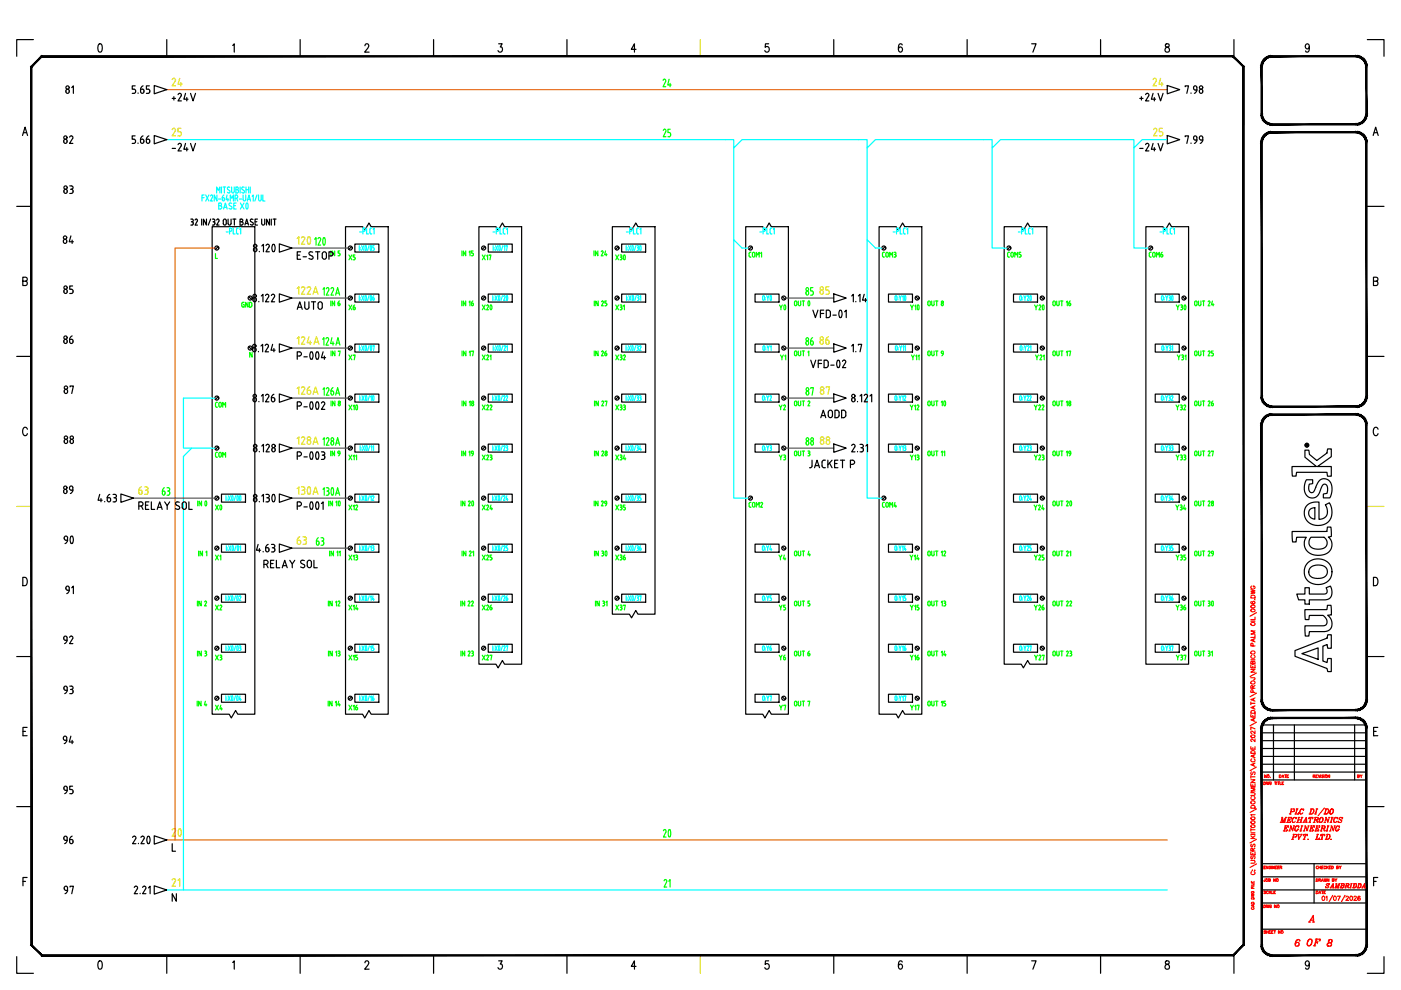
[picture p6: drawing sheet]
<svg xmlns="http://www.w3.org/2000/svg" width="297mm" height="210mm" viewBox="0 0 297 210" stroke-linecap="round" stroke-linejoin="round" font-family="sans-serif">
<defs><g id="words">
<text font-size="6.6" fill="#0f0" x="138.6" y="179.6">20</text>
<text font-size="6.2" fill="#0f0" x="61.7" y="53.6">120</text>
<g font-size="6.2">
<text x="11.3" y="117.1">90</text>
<text x="34.2" y="179.2">20</text>
</g>
<g font-size="4.9">
<text x="16.6" y="21.2" transform="rotate(-90 16.6 21.2)">81</text>
<text x="12.3" y="31.8">82</text>
<text x="16.2" y="42.3" transform="rotate(-90 16.2 42.3)">83</text>
<text x="12.3" y="52.9">84</text>
<text x="16.2" y="63.5" transform="rotate(-90 16.2 63.5)">85</text>
<text x="12.3" y="74.1">86</text>
<text x="12.3" y="84.7">87</text>
<text x="172.9" y="90">AODD</text>
<text x="32.1" y="106.2" transform="rotate(-90 32.1 106.2)">63</text>
<text x="11.3" y="148.5">93</text>
<text x="11.3" y="159.1">94</text>
<text x="11.3" y="169.7">95</text>
<text x="11.3" y="180.3">96</text>
<text x="11.6" y="190.9">97</text>
</g>
<g font-size="4.9" fill="#0f0">
<text x="139.3" y="19.8">24</text>
<text x="139.3" y="30.3">25</text>
<text x="100.9" y="67.4">X20</text>
<text x="191.9" y="67.4">Y10</text>
<text x="218" y="67.4">Y20</text>
<text x="248" y="67.4">Y30</text>
<text x="169.7" y="74.4">86</text>
<text x="72.7" y="88.5">X10</text>
<text x="172.9" y="85">87</text>
<text x="172.9" y="95.6">88</text>
<text x="37" y="106.2" transform="rotate(-90 37 106.2)">63</text>
<text x="44.1" y="109.7">X0</text>
</g>
<text font-size="4.9" fill="#0ff" x="163.7" y="67.4">Y0</text>
<text font-size="4.9" fill="#dd0" x="61.7" y="116.8">63</text>
<g font-size="4.4">
<text x="35.3" y="19.4">24</text>
<text x="35.3" y="22.6">+24V</text>
<text x="240.2" y="22.6">+24V</text>
<text x="243.1" y="19.4">24</text>
<text x="35.3" y="30">25</text>
<text x="243.4" y="30">25</text>
<text x="35.3" y="33.2">-24V</text>
<text x="240.2" y="33.2">-24V</text>
<text x="61.7" y="66.7">AUTO</text>
<text x="12.3" y="95.2">88</text>
<text x="12.3" y="105.8">89</text>
<text x="12" y="127">91</text>
<text x="11.3" y="137.6">92</text>
</g>
<g font-size="4.4" fill="#0f0">
<text x="61.7" y="63.5">122A</text>
<text x="173.2" y="63.9" transform="rotate(-90 173.2 63.9)">85</text>
<text x="61.7" y="74.1">124A</text>
<text x="66" y="116.8">63</text>
</g>
<g font-size="4.4" fill="#dd0">
<text x="172.5" y="63.5">85</text>
<text x="172.5" y="74.1">86</text>
<text x="35.3" y="189.1">21</text>
</g>
<text font-size="4.4" fill="#f00" x="275.9" y="201.8">OF</text>
<g font-size="4" fill="#0f0">
<text x="72.7" y="56.4">X5</text>
<text x="72.7" y="67">X6</text>
<text x="72.7" y="77.6">X7</text>
<text x="164.4" y="77.6">Y1</text>
<text x="164" y="88.2">Y2</text>
<text x="164" y="98.8">Y3</text>
<text x="44.4" y="119.9">X1</text>
<text x="129.5" y="119.9">X36</text>
<text x="164" y="119.9">Y4</text>
<text x="44.4" y="130.5">X2</text>
<text x="100.9" y="130.5">X26</text>
<text x="164" y="130.5">Y5</text>
<text x="218" y="130.5">Y26</text>
<text x="248" y="130.5">Y36</text>
<text x="44.4" y="141.1">X3</text>
<text x="164" y="141.1">Y6</text>
<text x="44.4" y="151.7">X4</text>
<text x="72.7" y="151.7">X16</text>
<text x="164" y="151.7">Y7</text>
<text x="142.9" y="189.4" transform="rotate(-90 142.9 189.4)">21</text>
</g>
<text font-size="3.5" fill="#f00" x="286.5" y="166.2">BY</text>
</g></defs>
<!-- layer: Title blocks -->
<g fill="none" stroke="#000" stroke-width=".25">
<path d="M7.1 8.4h-3.6v3.5M20.9 9.4l.4-.1a1.16 1.16 0 0 1 0 1.8h-.2a1.31 1.31 0 0 1-.2-1.7zM35.4 8.4v3.5M49.3 9.6l.4-.3v1.8M63.6 8.4v3.5M77.4 9.7l.2-.4 .5 .1 .1 .2-.2 .6-.7 .9h1M91.9 8.4v3.5M105.7 9.3h.8l-.4 .7a.52 .52 0 0 1 .4 .8 .52 .52 0 0 1-.9-.1M120.2 8.4v3.5M134.9 10.5h-1.1l.7-1.2v1.8M163 9.3h-.7l-.1 .7a.54 .54 0 0 1 .8 .1 .54 .54 0 0 1 0 .7 .54 .54 0 0 1-.8 .1v-.2M176.8 8.4v3.5"/>
<path d="M191.3 9.5l-.1-.1-.3-.1a1.05 1.05 0 0 0 0 1.8 .53 .53 0 0 0 .4-.7 .53 .53 0 0 0-.6-.4l-.2 .5M205.1 8.4v3.5M218.7 9.3h1l-.7 1.8M233.3 8.4v3.5M247.1 9.4v.5a.71 .71 0 0 1 .7 .3 .71 .71 0 0 1 0 .8 .56 .56 0 0 1-.8-.4 .56 .56 0 0 1 .7-.6l.1-.1a.37 .37 0 0 0-.2-.6zM261.6 8.4v3.5M277.6 9.9l-.1 .2a.4 .4 0 0 1-.3 .3 .4 .4 0 0 1-.4-.3v-.6a.4 .4 0 0 1 .4-.2 .4 .4 0 0 1 .3 .2l.1 .4a.85 .85 0 0 1-.5 1.2l-.3-.3M289.9 8.4h3.5v3.5M4.8 28.7l.5-1.7 .5 1.7M5 28.1h.6M291.1 28.7l.6-1.7 .5 1.7M291.3 28.1h.7"/>
<path d="M3.5 43.8h3.1M4.8 59.6l.8-.1 .1-.6-.3-.1h-.6v1.7h.6l.3-.1 .1-.4-.4-.4M289.9 43.8h3.5M291.2 59.6l.8-.1 .1-.6-.3-.1h-.6v1.7h.6l.3-.1v-.4l-.3-.4M3.5 75.6h3.1M289.9 75.6h3.5M5.8 91a.52 .52 0 0 0-.6-.4 .52 .52 0 0 0-.4 .7v.4a.52 .52 0 0 0 .4 .7 .52 .52 0 0 0 .6-.5M292.2 91a.52 .52 0 0 0-.7-.4 .52 .52 0 0 0-.3 .7v.4a.52 .52 0 0 0 .3 .7 .52 .52 0 0 0 .7-.5M3.5 139.2h3.1M4.8 122.4a.95 .95 0 0 1 1 .6 .95 .95 0 0 1-.3 1.1l-.7 .1zM289.9 139.2h3.5M291.2 122.4a.95 .95 0 0 1 1 .6 .95 .95 0 0 1-.3 1.1l-.7 .1z"/>
<path d="M4.9 155.1h.5M5.7 154.2h-.8v1.8h.8M291.2 155.1h.6M292.1 154.2h-.9v1.8h.9M3.5 171h3.1M289.9 171h3.5M4.9 186.9h.5M5.7 186h-.8v1.8M291.2 186.9h.6M292.1 186h-.9v1.8M3.5 202.8v3.6h3.6M20.9 203.8l.4-.1a1.16 1.16 0 0 1 0 1.8h-.2a1.31 1.31 0 0 1-.2-1.7z"/>
<path d="M35.4 202.6v3.8M49.3 204.1l.4-.4v1.8M63.6 202.6v3.8M77.4 204.1l.2-.4 .5 .1 .1 .3-.2 .5-.7 .9h1M91.9 202.6v3.8M105.7 203.7h.8l-.4 .7a.52 .52 0 0 1 .4 .8 .52 .52 0 0 1-.9 0M120.2 202.6v3.8M134.9 204.9h-1.1l.7-1.2v1.8M163 203.7h-.7l-.1 .8a.54 .54 0 0 1 .8 0 .54 .54 0 0 1 0 .8 .54 .54 0 0 1-.8 0v-.1M176.8 202.6v3.8M191.3 204l-.1-.2-.3-.1a1.05 1.05 0 0 0 0 1.8 .52 .52 0 0 0 .4-.7 .52 .52 0 0 0-.6-.3l-.2 .4M205.1 202.6v3.8"/>
<path d="M218.7 203.7h1l-.7 1.8M233.3 202.6v3.8M247.1 203.8v.5a.7 .7 0 0 1 .7 .3 .7 .7 0 0 1 0 .8 .56 .56 0 0 1-.8-.4 .56 .56 0 0 1 .7-.6l.1-.1a.37 .37 0 0 0-.2-.6zM261.6 202.4v4M277.6 204.3l-.1 .3a.4 .4 0 0 1-.3 .2 .4 .4 0 0 1-.4-.2v-.6a.4 .4 0 0 1 .4-.3 .4 .4 0 0 1 .3 .3l.1 .3a.84 .84 0 0 1-.5 1.2l-.3-.3M293.4 202.8v3.6h-3.5"/>
</g>
<path d="M148.5 8.4v3.5M3.5 107.4h3.1M289.9 107.4h3.5M148.5 202.6v3.8" fill="none" stroke="#ff0" stroke-width=".25"/>
<!-- layer: TITLE -->
<g fill="none" stroke="#000" stroke-width=".25">
<path d="M263.7 14.2v12.3M267.5 158.7h22.2M267.5 157h22.2M267.5 155.4h22.2M267.5 153.7h22.2M270 153.7v11.7M274.4 153.7v11.7M287.2 153.7v11.7M267.5 163.7h22.2M267.5 162h22.2M267.5 160.4h22.2M267.5 165.4h22.2"/>
<path d="M263.7 183.2v17.1M267.5 197h22.2M267.5 191.5h22.2M267.5 188.7h22.2M267.5 185.9h22.2M267.5 183.1h22.2M278.6 183.1v8.4"/>
</g>
<g fill="#000" stroke="#000" stroke-width=".21">
<path d="M267.4 14.2l.2 9.9v-9.9zM267.4 14.2l.2 9.9h-.2z"/>
<path d="M269.4 11.8h.3v.3zM269.4 11.8l.1 .3h.2zM269.1 11.9l.3-.1 .1 .3zM269.1 11.9l.1 .2h.3zM268.8 12l.3-.1 .1 .2zM268.8 12l.1 .2 .3-.1zM268.5 12.1l.3-.1 .1 .2zM268.5 12.1l.2 .3 .2-.2zM268.3 12.3l.2-.2 .2 .3zM268.3 12.3l.2 .2 .2-.1zM268.1 12.5l.2-.2 .2 .2zM268.1 12.5l.1 .2 .3-.2zM268.1 12.5l.1 .2h-.3zM267.9 12.7l.2 .2 .1-.2zM267.9 12.7l.2 .2-.4 .1zM267.7 13l.2 .1 .2-.2zM267.7 13l.2 .1-.4 .2zM267.5 13.3l.3 .1 .1-.3zM267.5 13.3l.3 .1-.4 .1zM267.4 13.5l.3 .1 .1-.2zM267.4 13.5l.3 .1-.3 .2zM267.4 13.8l.3 .1v-.3zM267.4 13.8l.3 .1-.3 .3zM267.4 14.2h.2l.1-.3z"/>
<path d="M269.7 12.1h17.8v-.3zM269.7 11.8h17.8l-17.8 .3z"/>
<path d="M289.6 14.2l.2 9.9v-9.9zM289.6 14.2l.2 9.9h-.2z"/>
<path d="M289.8 13.8v.4h-.2zM289.5 13.9l.1 .3 .2-.4zM289.8 13.5v.3l-.3 .1zM289.5 13.6v.3l.3-.4zM289.7 13.3l.1 .2-.3 .1zM289.4 13.4l.1 .2 .2-.3zM289.5 13l.2 .3-.3 .1zM289.3 13.1l.1 .3 .1-.4zM289.4 12.7l.1 .3-.2 .1zM289.1 12.9l.2 .2 .1-.4zM289.2 12.5l.2 .2-.3 .2zM289.2 12.5l-.2 .2 .1 .2zM288.9 12.3l.3 .2-.2 .2zM288.9 12.3l-.1 .2 .2 .2zM288.7 12.1l.2 .2-.1 .2zM288.7 12.1l-.2 .3 .3 .1zM288.4 12l.3 .1-.2 .3zM288.4 12l-.1 .2 .2 .2zM288.1 11.9l.3 .1-.1 .2zM288.1 11.9l-.1 .2 .3 .1zM287.8 11.8l.3 .1-.1 .2zM287.8 11.8v.3h.2zM287.5 11.8h.3v.3zM287.5 11.8v.3h.3z"/>
<path d="M267.4 24.1h.2l-.2 .4zM267.6 24.1l-.2 .4 .3-.1zM267.4 24.5l.3-.1-.3 .4zM267.7 24.4l-.3 .4 .3-.1zM267.4 24.8l.3-.1-.2 .4zM267.7 24.7l-.2 .4 .3-.2zM267.5 25.1l.3-.2-.1 .4zM267.8 24.9l-.1 .4 .2-.1zM267.7 25.3l.2-.1v.4zM267.9 25.2v.4l.2-.2zM267.9 25.6l.2-.2v.4zM268.1 25.4v.4l.1-.2zM268.2 25.6l.1 .4-.2-.2zM268.2 25.6l.1 .4 .2-.2zM268.5 25.8v.4l-.2-.2zM268.5 25.8v.4l.2-.2zM268.7 26l.1 .3-.3-.1zM268.7 26l.1 .3 .1-.2zM268.9 26.1l.2 .3-.3-.1zM268.9 26.1l.2 .3 .1-.2zM269.2 26.2l.2 .3-.3-.1zM269.2 26.2l.2 .3 .1-.3zM269.5 26.2l.2 .3h-.3zM269.5 26.2l.2 .3v-.3z"/>
<path d="M267.4 30.3l.2 53.7v-53.7zM267.4 30.3l.2 53.7h-.2z"/>
<path d="M269.4 27.9h.3v.3zM269.4 27.9l.1 .3h.2zM269.1 28l.3-.1 .1 .3zM269.1 28l.1 .2h.3zM268.8 28.1l.3-.1 .1 .2zM268.8 28.1l.1 .2 .3-.1zM268.5 28.2l.3-.1 .1 .2zM268.5 28.2l.2 .3 .2-.2zM268.3 28.4l.2-.2 .2 .3zM268.3 28.4l.2 .2 .2-.1zM268.1 28.6l.2-.2 .2 .2zM268.1 28.6l.1 .2 .3-.2zM268.1 28.6l.1 .2h-.3zM267.9 28.8l.2 .2 .1-.2zM267.9 28.8l.2 .2-.4 .1zM267.7 29.1l.2 .1 .2-.2zM267.7 29.1l.2 .1-.4 .2zM267.5 29.4l.3 .1 .1-.3zM267.5 29.4l.3 .1-.4 .1zM267.4 29.6l.3 .1 .1-.2zM267.4 29.6l.3 .1-.3 .2zM267.4 29.9l.3 .1v-.3zM267.4 29.9l.3 .1-.3 .3zM267.4 30.3h.2l.1-.3z"/>
<path d="M269.7 26.5h17.8v-.3zM269.7 26.2h17.8l-17.8 .3z"/>
<path d="M269.7 28.2h17.8v-.3zM269.7 27.9h17.8l-17.8 .3z"/>
<path d="M287.5 26.2l.3 .3h-.3zM287.5 26.2l.3 .3v-.3zM287.8 26.2l.3 .2-.3 .1zM287.8 26.2l.3 .2-.1-.2zM288 26.2l.4 .1-.3 .1zM288 26.2l.4 .1-.1-.2zM288.3 26.1l.4 .1-.3 .1zM288.3 26.1l.4 .1-.2-.2zM288.5 26h.4l-.2 .2zM288.5 26h.4l-.1-.2zM288.8 25.8h.4l-.3 .2zM288.8 25.8h.4l-.2-.2zM289 25.6h.4l-.2 .2zM289.1 25.4l-.1 .2h.4zM289.1 25.4l.4-.1-.1 .3zM289.3 25.2l-.2 .2 .4-.1zM289.3 25.2l.4-.1-.2 .2zM289.4 24.9l-.1 .3 .4-.1zM289.4 24.9l.4-.1-.1 .3zM289.5 24.7l-.1 .2 .4-.1zM289.5 24.7l.3-.2v.3zM289.5 24.4v.3l.3-.2zM289.5 24.4l.3-.3v.4zM289.6 24.1l-.1 .3 .3-.3z"/>
<path d="M289.6 30.3l.2 53.7v-53.7zM289.6 30.3l.2 53.7h-.2z"/>
<path d="M289.8 29.9v.4h-.2zM289.5 30l.1 .3 .2-.4zM289.8 29.6v.3l-.3 .1zM289.5 29.7v.3l.3-.4zM289.7 29.4l.1 .2-.3 .1zM289.4 29.5l.1 .2 .2-.3zM289.5 29.1l.2 .3-.3 .1zM289.3 29.2l.1 .3 .1-.4zM289.4 28.8l.1 .3-.2 .1zM289.1 29l.2 .2 .1-.4zM289.2 28.6l.2 .2-.3 .2zM289 28.8l.1 .2 .1-.4zM288.9 28.4l.3 .2-.2 .2zM288.9 28.4l-.1 .2 .2 .2zM288.7 28.2l.2 .2-.1 .2zM288.7 28.2l-.2 .3 .3 .1zM288.4 28.1l.3 .1-.2 .3zM288.4 28.1l-.1 .2 .2 .2zM288.1 28l.3 .1-.1 .2zM288.1 28l-.1 .2 .3 .1zM287.8 27.9l.3 .1-.1 .2zM287.8 27.9v.3h.2zM287.5 27.9h.3v.3zM287.5 27.9v.3h.3z"/>
<path d="M267.4 84h.2l-.2 .3zM267.6 84l-.2 .3h.3zM267.4 84.3h.3l-.3 .3zM267.7 84.3l-.3 .3 .3-.1zM267.4 84.6l.3-.1-.2 .4zM267.7 84.5l-.2 .4 .3-.1zM267.5 84.9l.3-.1-.1 .4zM267.8 84.8l-.1 .4 .2-.2zM267.7 85.2l.2-.2v.4zM267.9 85v.4l.2-.1zM267.9 85.4l.2-.1v.4zM268.1 85.3v.4l.1-.2zM268.1 85.7l.1-.2 .1 .4zM268.2 85.5l.1 .4 .2-.2zM268.5 85.7v.3l-.2-.1zM268.5 85.7v.3l.2-.2zM268.7 85.8l.1 .4-.3-.2zM268.7 85.8l.1 .4 .1-.3zM268.9 85.9l.2 .4-.3-.1zM268.9 85.9l.2 .4 .1-.3zM269.2 86l.2 .3h-.3zM269.2 86l.2 .3 .1-.2zM269.5 86.1l.2 .3-.3-.1zM269.5 86.1l.2 .3v-.3z"/>
<path d="M267.4 90.1l.2 58.2v-58.2zM267.4 90.1l.2 58.2h-.2z"/>
<path d="M269.7 86.1v.3l17.8-.3zM269.7 86.4l17.8-.3v.3z"/>
<path d="M269.7 87.7v.3l17.8-.3zM269.7 88l17.8-.3v.3z"/>
<path d="M269.4 87.8l.3-.1v.3zM269.4 87.8l.1 .2h.2zM269.1 87.8h.3l.1 .2zM269.1 87.8l.1 .3 .3-.1zM268.8 87.9l.3-.1 .1 .3zM268.8 87.9l.1 .3 .3-.1zM268.5 88.1l.3-.2 .1 .3zM268.5 88.1l.2 .2 .2-.1zM268.3 88.2l.2-.1 .2 .2zM268.3 88.2l.2 .2 .2-.1zM268.1 88.4l.2-.2 .2 .2zM268.1 88.4l.1 .2 .3-.2zM268.1 88.4l.1 .2-.3 .1zM267.9 88.7l.2 .1 .1-.2zM267.9 88.7l.2 .1-.4 .1zM267.7 88.9l.2 .2 .2-.3zM267.7 88.9l.2 .2-.4 .1zM267.5 89.2l.3 .1 .1-.2zM267.5 89.2l.3 .1-.4 .2zM267.4 89.5l.3 .1 .1-.3zM267.4 89.5l.3 .1-.3 .2zM267.4 89.8h.3v-.2zM267.4 89.8h.3l-.3 .3zM267.4 90.1h.2l.1-.3z"/>
<path d="M287.5 86.1l.3 .2-.3 .1zM287.5 86.1l.3 .2v-.2zM287.8 86.1l.3 .2h-.3zM287.8 86.1l.3 .2-.1-.3zM288 86l.4 .2-.3 .1zM288 86l.4 .2-.1-.3zM288.3 85.9l.4 .1-.3 .2zM288.3 85.9l.4 .1-.2-.2zM288.5 85.8l.4 .1-.2 .1zM288.5 85.8l.4 .1-.1-.2zM288.8 85.7h.4l-.3 .2zM288.8 85.7h.4l-.2-.2zM289 85.5l.4-.1-.2 .3zM289.1 85.3l-.1 .2 .4-.1zM289.1 85.3l.4-.1-.1 .2zM289.3 85l-.2 .3 .4-.1zM289.3 85l.4-.1-.2 .3zM289.4 84.8l-.1 .2 .4-.1zM289.4 84.8l.4-.2-.1 .3zM289.5 84.5l-.1 .3 .4-.2zM289.5 84.5l.3-.2v.3zM289.5 84.3v.2l.3-.2zM289.5 84.3l.3-.3v.3zM289.6 84l-.1 .3 .3-.3z"/>
<path d="M289.8 89.8v.3h-.2zM289.5 89.8l.1 .3 .2-.3zM289.8 89.5v.3h-.3zM289.5 89.6v.2l.3-.3zM289.7 89.2l.1 .3-.3 .1zM289.4 89.3l.1 .3 .2-.4zM289.5 88.9l.2 .3-.3 .1zM289.3 89.1l.1 .2 .1-.4zM289.4 88.7l.1 .2-.2 .2zM289.1 88.8l.2 .3 .1-.4zM289.2 88.4l.2 .3-.3 .1zM289 88.6l.1 .2 .1-.4zM288.9 88.2l.3 .2-.2 .2zM288.9 88.2l-.1 .2 .2 .2zM288.7 88.1l.2 .1-.1 .2zM288.7 88.1l-.2 .2 .3 .1zM288.4 87.9l.3 .2-.2 .2zM288.4 87.9l-.1 .3 .2 .1zM288.1 87.8l.3 .1-.1 .3zM288.1 87.8l-.1 .3 .3 .1zM287.8 87.8h.3l-.1 .3zM287.8 87.8v.2l.2 .1zM287.5 87.7l.3 .1v.2zM287.5 87.7v.3h.3z"/>
<path d="M289.6 90.1l.2 58.2v-58.2zM289.6 90.1l.2 58.2h-.2z"/>
<path d="M267.4 148.3h.2l-.2 .3zM267.6 148.3l-.2 .3h.3zM267.4 148.6h.3l-.3 .4zM267.7 148.6l-.3 .4 .3-.1zM267.4 149l.3-.1-.2 .3zM267.7 148.9l-.2 .3 .3-.1zM267.5 149.2l.3-.1-.1 .4zM267.8 149.1l-.1 .4 .2-.1zM267.7 149.5l.2-.1v.4zM267.9 149.4v.4l.2-.2zM267.9 149.8l.2-.2v.4zM268.1 149.6v.4l.1-.2zM268.2 149.8l.1 .4-.2-.2zM268.2 149.8l.1 .4 .2-.2zM268.5 150v.4l-.2-.2zM268.5 150v.4l.2-.3zM268.7 150.1l.1 .4-.3-.1zM268.7 150.1l.1 .4 .1-.2zM268.9 150.3l.2 .3-.3-.1zM268.9 150.3l.2 .3 .1-.2zM269.2 150.4l.2 .3-.3-.1zM269.2 150.4l.2 .3 .1-.3zM269.5 150.4l.2 .3h-.3zM269.5 150.4l.2 .3v-.3z"/>
<path d="M267.4 154.4l.2 45.9v-45.9zM267.4 154.4l.2 45.9h-.2z"/>
<path d="M269.7 150.4v.3l17.8-.3zM269.7 150.7l17.8-.3v.3z"/>
<path d="M269.7 152.1v.3l17.8-.3zM269.7 152.4l17.8-.3v.3z"/>
<path d="M269.4 152.1h.3v.3zM269.4 152.1l.1 .3h.2zM269.1 152.2l.3-.1 .1 .3zM269.1 152.2l.1 .2h.3zM268.8 152.3l.3-.1 .1 .2zM268.8 152.3l.1 .2 .3-.1zM268.5 152.4l.3-.1 .1 .2zM268.5 152.4l.2 .2 .2-.1zM268.3 152.6l.2-.2 .2 .2zM268.3 152.6l.2 .2 .2-.2zM268.1 152.8l.2-.2 .2 .2zM268.1 152.8l.1 .2 .3-.2zM268.1 152.8l.1 .2h-.3zM267.9 153l.2 .2 .1-.2zM267.9 153l.2 .2-.4 .1zM267.7 153.3l.2 .1 .2-.2zM267.7 153.3l.2 .1-.4 .1zM267.5 153.5l.3 .2 .1-.3zM267.5 153.5l.3 .2-.4 .1zM267.4 153.8l.3 .1 .1-.2zM267.4 153.8l.3 .1-.3 .2zM267.4 154.1l.3 .1v-.3zM267.4 154.1l.3 .1-.3 .2zM267.4 154.4h.2l.1-.2z"/>
<path d="M287.5 150.4l.3 .3h-.3zM287.5 150.4l.3 .3v-.3zM287.8 150.4l.3 .2-.3 .1zM287.8 150.4l.3 .2-.1-.2zM288 150.4l.4 .1-.3 .1zM288 150.4l.4 .1-.1-.2zM288.3 150.3l.4 .1-.3 .1zM288.3 150.3l.4 .1-.2-.3zM288.5 150.1l.4 .1-.2 .2zM288.5 150.1l.4 .1-.1-.2zM288.8 150h.4l-.3 .2zM288.8 150h.4l-.2-.2zM289 149.8h.4l-.2 .2zM289.1 149.6l-.1 .2h.4zM289.1 149.6l.4-.1-.1 .3zM289.3 149.4l-.2 .2 .4-.1zM289.3 149.4l.4-.2-.2 .3zM289.4 149.1l-.1 .3 .4-.2zM289.4 149.1l.4-.1-.1 .2zM289.5 148.9l-.1 .2 .4-.1zM289.5 148.9l.3-.3v.4zM289.5 148.6v.3l.3-.3zM289.5 148.6l.3-.3v.3zM289.6 148.3l-.1 .3 .3-.3z"/>
<path d="M289.8 154.1v.3h-.2zM289.5 154.2l.1 .2 .2-.3zM289.8 153.8v.3l-.3 .1zM289.5 153.9v.3l.3-.4zM289.7 153.5l.1 .3-.3 .1zM289.4 153.7l.1 .2 .2-.4zM289.5 153.3l.2 .2-.3 .2zM289.3 153.4l.1 .3 .1-.4zM289.4 153l.1 .3-.2 .1zM289.1 153.2l.2 .2 .1-.4zM289.2 152.8l.2 .2-.3 .2zM289 153l.1 .2 .1-.4zM288.9 152.6l.3 .2-.2 .2zM288.9 152.6l-.1 .2 .2 .2zM288.7 152.4l.2 .2-.1 .2zM288.7 152.4l-.2 .2 .3 .2zM288.4 152.3l.3 .1-.2 .2zM288.4 152.3l-.1 .2 .2 .1zM288.1 152.2l.3 .1-.1 .2zM288.1 152.2l-.1 .2 .3 .1zM287.8 152.1l.3 .1-.1 .2zM287.8 152.1v.3h.2zM287.5 152.1h.3v.3zM287.5 152.1v.3h.3z"/>
<path d="M289.6 154.4l.2 45.9v-45.9zM289.6 154.4l.2 45.9h-.2z"/>
<path d="M263.5 14.2v186.1l.3 .1zM263.5 14.2l.3-.1v186.3zM261.4 12.1l2.1 2.1 .3-.1zM261.5 11.8l2.3 2.3-2.4-2zM8.9 12.1h252.5l.1-.3zM8.8 11.8h252.7l-252.6 .3zM8.8 11.8l-2 2.4 2.1-2.1zM8.8 11.8l-2 2.4-.3-.1zM6.5 14.1l.3 186.2v-186.1zM6.5 14.1l.3 186.2-.3 .1zM6.5 200.4l2.4 2-2.1-2.1zM6.5 200.4l2.4 2-.1 .3zM8.9 202.4l-.1 .3 252.6-.3zM8.8 202.7l252.6-.3 .1 .3zM261.4 202.4l.1 .3 2-2.4zM263.5 200.3l.3 .1-2.3 2.3z"/>
<path d="M267.4 200.3h.2l-.2 .3zM267.6 200.3l-.2 .3h.3zM267.4 200.6h.3l-.3 .3zM267.7 200.6l-.3 .3h.3zM267.4 200.9h.3l-.2 .3zM267.7 200.9l-.2 .3 .3-.1zM267.5 201.2l.3-.1-.1 .4zM267.8 201.1l-.1 .4 .2-.1zM267.7 201.5l.2-.1v.4zM267.9 201.4v.4l.2-.2zM267.9 201.8l.2-.2v.4zM268.1 201.6v.4l.1-.2zM268.2 201.8l.1 .4-.2-.2zM268.2 201.8l.1 .4 .2-.2zM268.5 202v.4l-.2-.2zM268.5 202v.4l.2-.3zM268.7 202.1l.1 .4-.3-.1zM268.7 202.1l.1 .4 .1-.2zM268.9 202.3l.2 .3-.3-.1zM268.9 202.3l.2 .3 .1-.3zM269.2 202.3l.2 .4-.3-.1zM269.2 202.3l.2 .4 .1-.3zM269.5 202.4l.2 .3h-.3zM269.5 202.4l.2 .3v-.3z"/>
<path d="M269.7 202.4v.3l17.8-.3zM269.7 202.7l17.8-.3v.3z"/>
<path d="M287.5 202.4l.3 .3h-.3zM287.5 202.4l.3 .3v-.3zM287.8 202.4l.3 .2-.3 .1zM287.8 202.4l.3 .2-.1-.3zM288 202.3l.4 .2-.3 .1zM288 202.3l.4 .2-.1-.2zM288.3 202.3l.4 .1-.3 .1zM288.3 202.3l.4 .1-.2-.3zM288.5 202.1l.4 .1-.2 .2zM288.5 202.1l.4 .1-.1-.2zM288.8 202h.4l-.3 .2zM288.8 202h.4l-.2-.2zM289 201.8h.4l-.2 .2zM289.1 201.6l-.1 .2h.4zM289.1 201.6l.4-.1-.1 .3zM289.3 201.4l-.2 .2 .4-.1zM289.3 201.4l.4-.2-.2 .3zM289.4 201.1l-.1 .3 .4-.2zM289.4 201.1l.4-.2-.1 .3zM289.5 200.9l-.1 .2 .4-.2zM289.5 200.9l.3-.3v.3zM289.5 200.6v.3l.3-.3zM289.5 200.6l.3-.3v.3zM289.6 200.3l-.1 .3 .3-.3z"/>
</g>
<g fill="none" stroke="#f00" stroke-width=".25">
<path d="M265.2 125.1l.9 .2-.9 .2 .9 .2-.9 .2M265.2 139.9h.9M265.2 131.7h.9M265.3 127.5v.1a.38 .38 0 0 0 .3 .5 .38 .38 0 0 0 .4-.6 .28 .28 0 0 0-.5 .2 .28 .28 0 0 0 .3 .3M265.3 126.3h.7l.1 .5h-.9zM265.4 138.9a.33 .33 0 0 0-.2 .4 .33 .33 0 0 0 .3 .3h.2a.33 .33 0 0 0 .4-.3 .33 .33 0 0 0-.2-.4M265.4 124.3a.33 .33 0 0 0-.2 .3 .33 .33 0 0 0 .3 .3h.2a.32 .32 0 0 0 .4-.3 .32 .32 0 0 0-.4-.3v.2M265.7 137l-.1-.5-.3-.1-.1 .6h.9M265.8 135.5v.5M266 127.1v.1M266.1 135.4l-.9 .3 .9 .4M266.1 134.6v.6h-.9"/>
<path d="M266.1 133.8h-.9l.9 .3-.9 .3h.9M266.1 130.9v.5h-.9M266.4 129.9l-1.4 .8M265.2 158.3v.5h.9v-.5M265.2 151.5v.5h.9v-.5M265.2 143.7h.8v.3l-.2 .1M265.2 141.9h.9l-.9 .6h.9M265.2 141v.6h.9v-.6M265.2 148.8v.6M265.2 149.1h.9M265.3 155.9a.44 .44 0 0 1 .5-.1 .44 .44 0 0 1 .2 .5 .43 .43 0 0 1-.5 .2 .43 .43 0 0 1-.2-.6zM265.3 159.2h.7l.1 .5h-.9z"/>
<path d="M265.3 150.7h.7l.1 .5h-.9zM265.6 145.9v-.5l-.2-.1-.2 .6h.9M265.6 140.4l.2-.2 .3 .2v.4h-.9l.1-.6 .3 .1v.5M265.6 141.3v.3M265.6 151.7v.3M265.6 158.5v.3M265.7 146.8l-.1-.5h-.3l-.1 .5h.9M265.8 148.1v.4M265.8 149.8v.4M265.8 152.4v.4M266.1 160l-.9 .3 .9 .4M266.1 156.7v.6l-.7-.6-.2 .3 .2 .2"/>
<path d="M266.1 155v.6l-.7-.6-.2 .4 .2 .1M266.1 154.6l-.9-.5v.6M266.1 152.3l-.9 .3 .9 .4M266.1 149.7l-.9 .3 .9 .4M266.1 148l-.9 .3 .9 .4M266.1 145.3l-.5 .3M266.4 153.1l-1.4 .8M266.4 147l-1.4 .7M266.4 142.7l-1.4 .7M265.2 168.1h.6l.3 .2-.1 .3h-.8M265.2 166.2v.5h.9v-.5M265.2 165.3h.9l-.9 .6h.9"/>
<path d="M265.2 164.7h.9M265.2 177.8h.9M265.2 177.2l.6 .6M265.2 176.9h.9M265.2 176.6h.9M265.2 175.9h.9M265.2 164.4v.6M265.2 175.6v.6M265.3 179l-.1 .2 .1 .3 .5-.5 .3 .2-.1 .3M265.3 170.8h.7l.1 .5h-.9zM265.3 163.6l-.1 .3 .1 .3 .5-.6 .3 .3-.1 .3M265.4 168.9a.33 .33 0 0 0-.2 .4 .33 .33 0 0 0 .3 .2h.2a.33 .33 0 0 0 .4-.2 .33 .33 0 0 0-.2-.4"/>
<path d="M265.4 160.9a.32 .32 0 0 0-.2 .4 .32 .32 0 0 0 .3 .2h.2a.32 .32 0 0 0 .4-.2 .32 .32 0 0 0-.2-.4M265.6 166.4v.3M265.8 160.1v.4M265.8 161.9v.4M266.1 172.7h-.9l.2 .2M266.1 167.1h-.9l.9 .3-.9 .3h.9M266.1 161.8l-.9 .3 .9 .4M266.1 179.8l-.5 .3M266.1 177.2l-.5 .4M266.4 178l-1.4 .7M266.4 171.5l-1.4 .8M266.4 162.6l-1.4 .8"/>
<path d="M268 165.8l.3 .1-.2 .4h-.1zM268.5 164.3v.6l-.4-.6v.6M268.5 165.8l.1 .5 .2-.5 .1 .5 .1-.5M269.3 164.8h.1M269.5 165.9a.2 .2 0 0 0-.2-.1 .2 .2 0 0 0-.1 .2v.1a.2 .2 0 0 0 .2 .2 .2 .2 0 0 0 .1-.2h-.1M270.2 165.8h.4M270.4 165.8v.5M270.7 165.8v.5M270.9 165.8h.4M271.1 165.8v.5M271.2 164.3a.3 .3 0 0 1 .4 .2 .3 .3 0 0 1-.1 .3l-.3 .1zM271.4 165.8v.5h.3"/>
<path d="M271.4 174.4h.3M271.6 174.4l.3-1.1v1.1l.7-1.1-.3 1.1M271.7 173.3h.2l.1 1M271.8 164.9l.2-.6 .2 .6M271.8 166h.2M271.9 164.7h.2M272.1 176.2h.7l.1-.3-.1 .3M272.1 174.4h.4M272.2 165.8h-.4v.5h.4M272.4 164.3h.3M272.4 175.1h.7v.3v-.3M272.4 175.6h.3"/>
<path d="M272.5 175.1l-.3 1.1M272.6 164.3v.6M272.6 173.3h.2M272.6 175.1l-.3 1.1M272.6 173.3l-.3 1.1M272.8 174.4h.8l.1-.3-.2 .3M272.8 175.4l-.1 .4M272.8 164.6h.3M273.1 173.3h.8l-.1 .3v-.3M273.1 173.8h.4M273.2 164.3h-.4v.6h.4M273.3 173.3l-.4 1.1"/>
<path d="M273.3 176.2h.3M273.3 173.3l-.3 1.1M273.4 172.6h.3M273.5 173.6l-.1 .4M273.6 175.1h.1M273.7 171.5h.6l.2 .2-.2 .3-.6 .1M273.8 171.5l-.3 1.1M273.9 178h.3M273.9 171.5l-.3 1.1M274.1 176l-.4-.9-.3 1.1M274.2 176.9h.6l.2 .2-.2 .3-.6 .1M274.2 175.1h.3"/>
<path d="M274.3 171.5l.1 .3-.3 .3M274.3 176.9l-.3 1.1M274.4 175.1l-.3 1.1-.4-.9M274.4 176.9l-.3 1.1M274.4 173.3a.67 .67 0 0 0-.2 1.1M274.5 172.6h.8l.1-.3-.2 .3M274.7 173.4l.1-.1v.3a.35 .35 0 0 0-.4-.3 .35 .35 0 0 0-.3 .3l-.1 .4a.34 .34 0 0 0 .2 .4 .34 .34 0 0 0 .4-.3M274.8 176.9l.1 .3-.3 .3M274.8 171.5h.4M274.9 174.4h.4M275 175.1a.69 .69 0 0 0-.2 1.1M275 171.5l-.3 1.1"/>
<path d="M275 175.8h.4M275.2 175.8l-.3 .4M275.2 176.9h.3M275.2 173.3h.4M275.3 175.2l.1-.1-.1 .3a.39 .39 0 0 0-.4-.3 .39 .39 0 0 0-.3 .5v.5h.4l.2-.3M275.3 173.8h.6M275.3 176.9v1.1l.7-1.1M275.3 176.9l.1 1M275.4 173.3l-.3 1.1 .3-1.1M275.6 174.4h.3M275.6 176.2h.3M275.8 176.9h.3"/>
<path d="M275.9 173.3h.3M275.9 175.1h.3M276 171.5a.7 .7 0 0 0-.2 1.1M276 173.3l-.3 1.1M276 175.1l-.3 1.1M276.1 173.3l-.3 1.1M276.1 175.1l-.3 1.1M276.2 174.4h.3M276.3 171.6l.1-.1v.3a.39 .39 0 0 0-.5-.3 .39 .39 0 0 0-.3 .5l-.1 .2a.34 .34 0 0 0 .3 .4 .34 .34 0 0 0 .4-.3M276.3 174.4l.7-1.1v1.1M276.3 176.2h.3M276.3 178h.4"/>
<path d="M276.5 176.9l-.2 .3 .1-.3h.8l-.1 .3v-.3M276.5 174.1h.5M276.6 175.1h.2M276.8 176.9l-.3 1.1M276.8 174.4h.3M276.9 173.4l.1 1M277.1 176l-.3-.9-.3 1.1M277.3 175.1h.3M277.3 178h.1M277.4 175.1l-.3 1.1-.3-.9M277.5 174.4h.3M277.6 176.2h.8v-.3l-.1 .3"/>
<path d="M277.6 173.3l-.1 .3 .1-.3h.8l-.1 .3v-.3M277.9 171.5h.4a.59 .59 0 0 1 .3 .7 .59 .59 0 0 1-.6 .4h-.4M277.9 175.1h.7v.3v-.3M278 173.3l-.4 1.1M278 175.6h.2M278 173.3l-.3 1.1M278 171.5l-.3 1.1M278 175.1l-.3 1.1M278.1 171.5l-.3 1.1M278.1 175.1l-.3 1.1M278.3 175.4l-.1 .4M278.3 171.5a.61 .61 0 0 1 .2 .6 .61 .61 0 0 1-.5 .5"/>
<path d="M278.4 164.6l.3-.1 .1-.1-.4-.1v.6M278.4 174.4h.4M278.6 164.6l.2 .3M278.7 172.6h.4M278.8 173.3h.5l.2 .2-.1 .3h-.6M278.8 176.2h.7l.1-.3-.1 .3M278.9 178h.8l.1-.3-.2 .3M278.9 173.3l-.3 1.1M279 173.3l-.4 1.1M279 164.6h.2M279 171.5h.4M279.1 173.8l.2 .5 .1 .1 .1-.2"/>
<path d="M279.1 175.1h.7v.3v-.3M279.1 175.6h.3M279.2 171.5l-.3 1.1M279.2 173.9l.1 .4h.2M279.2 176.9h.4M279.2 175.1l-.3 1.1M279.3 175.1l-.3 1.1M279.3 173.3l.2 .3-.2 .2M279.3 164.3h-.3v.6h.3M279.4 176.9l-.3 1.1M279.5 175.4l-.1 .4M279.5 164.3l.2 .6 .2-.6"/>
<path d="M279.9 176.2h.4M280 164.3v.6M280 178h.4M280.2 173.3a.55 .55 0 0 0-.5 .5 .55 .55 0 0 0 .4 .6 .55 .55 0 0 0 .4-.5 .55 .55 0 0 0-.3-.6 .73 .73 0 0 0-.3 1.1M280.2 176.9l-.2 .3 .1-.3h.8l-.1 .3v-.3M280.2 175.1h.6l.2 .2-.1 .3h-.6M280.3 173.3a.72 .72 0 0 1-.2 1.1M280.4 175.1l-.3 1.1M280.5 176.9l-.3 1.1M280.5 175.6l.2 .5 .2 .1v-.2M280.6 164.4h-.4l.4 .3-.1 .2-.3-.1M280.7 175.7l.1 .4h.1"/>
<path d="M280.7 174.4h.3M280.8 164.3v.6M280.8 175.1l.1 .3-.2 .2M280.8 171.3l-1.3 1.6M281 171.5h.5a.59 .59 0 0 1 .2 .7 .59 .59 0 0 1-.5 .4h-.5M281 173.3h.2M281.1 176.2h.4M281.2 171.5l-.4 1.1M281.2 171.5l-.3 1.1M281.3 176.9h.4a.58 .58 0 0 1 .3 .7 .58 .58 0 0 1-.6 .4h-.4M281.4 175.1h.4M281.4 176.9l-.3 1.1"/>
<path d="M281.5 171.5a.62 .62 0 0 1-.3 1.1M281.5 176.9l-.3 1.1M281.5 174.2l-.3-.9-.3 1.1M281.6 175.1l-.3 1.1M281.7 173.3h.3M281.7 176.9a.61 .61 0 0 1 .2 .6 .61 .61 0 0 1-.5 .5M281.8 173.3l-.3 1.1-.3-.9M281.9 176.2h.3M281.9 164.3v.6l-.4-.6v.6M282 174.4h.3M282.2 178h.1M282.2 175.1h.1"/>
<path d="M282.3 173.3h.3M282.4 171.5a.55 .55 0 0 0-.5 .5 .55 .55 0 0 0 .4 .6 .55 .55 0 0 0 .4-.5 .55 .55 0 0 0-.3-.6 .76 .76 0 0 0-.3 1.1M282.4 173.3l-.3 1.1M282.5 173.3l-.3 1.1M282.5 171.5a.76 .76 0 0 1-.2 1.1M282.7 176l-.4-.9-.3 1.1M282.9 175.1h.2M283 175.1l-.3 1.1-.4-.9M283.2 173.3a.69 .69 0 0 0-.2 1.1M283.5 173.4l.1-.1-.1 .3a.39 .39 0 0 0-.4-.3 .39 .39 0 0 0-.3 .5l-.1 .2a.34 .34 0 0 0 .3 .4 .34 .34 0 0 0 .4-.3M283.6 175.1a.69 .69 0 0 0-.2 1.1M283.7 175.8h.3"/>
<path d="M283.8 175.8l-.3 .4M283.9 173.6l.6 .4a.36 .36 0 0 1-.4 .4 .36 .36 0 0 1-.4-.3v.3l.1-.1M283.9 175.2l.1-.1v.3a.39 .39 0 0 0-.5-.3 .39 .39 0 0 0-.3 .5l.1 .5h.4l.2-.3M284.6 173.4l.1-.1-.1 .3a.36 .36 0 0 0-.3-.3 .36 .36 0 0 0-.4 .3l.6 .4M265.2 182.4h.6l.3 .3-.1 .3h-.8M265.2 180.7v.5h.9v-.5M265.3 189.5l.6 .2-.6 .1 .6 .1-.6 .1M265.3 188v.4h.6M265.3 186.9v.3h.6v-.3M265.3 181.5l-.1 .2 .1 .4 .5-.6 .3 .2-.1 .4M265.3 187.9h.6M265.3 191.4l.5-.1 .1 .4h-.6z"/>
<path d="M265.4 190.3h.4l.1 .3h-.6zM265.4 184.8a.32 .32 0 0 0-.2 .4 .32 .32 0 0 0 .3 .2h.2a.32 .32 0 0 0 .4-.2 .32 .32 0 0 0-.2-.4M265.5 192.4a.23 .23 0 0 0-.2 .3 .23 .23 0 0 0 .4 .1 .21 .21 0 0 0 .2-.2 .21 .21 0 0 0-.2-.2M265.5 189a.2 .2 0 0 0-.2 .3 .2 .2 0 0 0 .2 .1 .23 .23 0 0 0 .3-.1 .23 .23 0 0 0 0-.3l-.1 .1M265.5 184.5h.1M265.6 187v.2M265.6 188.1v.3M265.6 180.4v-.5l-.2-.1-.2 .6h.9M265.6 180.9v.3M265.7 191.9v.3M265.9 191.8l-.6 .2 .6 .2M265.9 187.3v.4h-.6"/>
<path d="M266 184.5h.1M266.4 183.2l-1.4 .7M268 191.9l.3 .1-.2 .4h-.1zM268 183.9h.2M268.2 186.3v.5l-.2 .1v-.2M268.3 183.6h-.3v.6h.3M268.3 197.4h-.3l.3 .3-.1 .2-.2-.1M268.3 189h-.3l.3 .3-.1 .2-.2-.1M268.5 197.3v.6M268.5 197.6h.4M268.5 191.9l.1 .5 .2-.5 .1 .5 .1-.5M268.8 183.6v.6l-.3-.6v.6"/>
<path d="M268.9 197.3v.6M268.9 189a.23 .23 0 0 0-.3-.1 .23 .23 0 0 0-.1 .4 .21 .21 0 0 0 .2 .2 .21 .21 0 0 0 .2-.2M269 186.6h.3v-.2l-.3-.1v.6l.3-.1-.1-.2M269 189.5l.3-.6 .2 .6M269.1 197.6h.2M269.1 189.3h.3M269.4 197.3h-.3v.6h.3M269.4 183.8a.2 .2 0 0 0-.2-.2 .2 .2 0 0 0-.2 .2v.2a.2 .2 0 0 0 .2 .2 .2 .2 0 0 0 .2-.2h-.1M269.5 192a.2 .2 0 0 0-.2-.1 .2 .2 0 0 0-.1 .2v.1a.2 .2 0 0 0 .2 .2 .2 .2 0 0 0 .1-.2h-.1M269.6 197.6h.2M269.6 183.6v.6M269.6 188.9v.6h.3"/>
<path d="M269.9 197.3h-.3v.6h.3M270.1 197.3h.3M270.1 189.2h.2M270.2 183.6v.6l-.4-.6v.6M270.3 197.3v.6M270.4 186.3v.6l-.4-.6v.6M270.4 183.9h.2M270.4 188.9h-.3v.6h.3M270.6 191.9v.5l-.4-.5v.5M270.7 183.6h-.3v.6h.3M270.9 183.9h.2M271.2 183.6h-.3v.6h.3"/>
<path d="M271.4 183.9l.4-.2-.4-.1v.6M271.4 197.3v.6l-.3-.6v.6M271.6 183.9l.2 .3M277.4 195.5h.4M277.6 195.5l.8-1.4 .1 1.4M277.8 195.1h.6M278.2 195.5h.4M278.4 194.2v1.3M279.1 188.9l.3 .1-.1 .4-.2 .1zM279.1 186.3l.3 .2-.1 .4h-.2zM279.5 183.8a.21 .21 0 0 0-.3-.2 .21 .21 0 0 0-.1 .2v.2a.21 .21 0 0 0 .1 .2 .21 .21 0 0 0 .3-.1M279.6 189.5l.2-.6 .2 .6"/>
<path d="M279.6 186.6l.4-.2-.4-.1v.6M279.6 183.9h.4M279.6 183.6v.6M279.7 189.3h.3M279.8 186.6l.2 .3M280 183.6v.6M280.2 186.9l.2-.6 .2 .6M280.2 183.9h.2M280.2 188.9h.4M280.3 186.7h.2M280.4 188.9v.6M280.4 190.1a.41 .41 0 0 1 .5 .4 .41 .41 0 0 1-.5 .4l-.1-.4z"/>
<path d="M280.5 183.6h-.3v.6h.3M280.7 189.2h.2M280.8 186.3l.1 .6 .1-.6 .2 .6 .1-.6M281 188.9h-.3v.6h.3M281.1 183.8a.21 .21 0 0 0-.2-.2 .21 .21 0 0 0-.2 .2v.2a.21 .21 0 0 0 .2 .2 .21 .21 0 0 0 .2-.1M281.1 190.2l.2-.2v.9M281.2 187.6l.5 .3a.29 .29 0 0 1-.3 .4 .29 .29 0 0 1-.3-.3v.2M281.3 183.6v.6M281.4 183.9l.2 .3M281.6 183.6l-.3 .4M281.8 186.3v.6l-.4-.6v.6M281.8 187.4v-.1v.3a.27 .27 0 0 0-.3-.3 .27 .27 0 0 0-.2 .3l.4 .3"/>
<path d="M281.8 183.9h.2M282 199.2l-.3 .3v.3l.7-.1a.37 .37 0 0 0-.1-.5 .37 .37 0 0 0-.5 .2 .37 .37 0 0 0 .1 .5M282 188.2h.3M282.2 183.6h-.4v.6h.4M282.2 199.2l.2 .4-.3 .3 .2 .2a.47 .47 0 0 1-.4 .5 .47 .47 0 0 1-.5-.4l.5-.3-.4 .3 .2 .4M282.3 188h.3M282.3 183.6a.3 .3 0 0 1 .4 .2 .3 .3 0 0 1-.1 .4h-.3zM282.5 186.6l.4-.2-.4-.1v.6h.3l-.1-.3M282.5 188.2h.3M282.6 189.8l-.8 1.4M282.6 187.4l.1 .8-.1-.9-.5 .9M282.9 190.1a.41 .41 0 0 1 .4 .4 .41 .41 0 0 1-.4 .4l-.2-.4z"/>
<path d="M283 188.2h.2M283 186.3l.2 .3 .3-.3M283.1 188.2l.3-.9v.9l.6-.9-.3 .9M283.2 186.6v.3M283.2 187.3h.2v.9M283.4 183.9l.3-.2-.3-.1v.6l.3-.1-.1-.2M283.6 190h.6l-.5 .9M283.6 188.2h.3M283.9 183.6l.2 .3 .3-.3M284 187.3h.1M284 187.3l-.3 .9M284.1 188.2h.7l.1-.2-.1-.2v.3l-.2 .1"/>
<path d="M284.1 183.9v.3M284.4 187.3l.6 .1v.3l-.2 .1M284.5 187.3l-.3 .9 .3-.9M284.8 187.3l.1 .4-.5 .1M285.1 188.2h.3M285.2 189.8l-.8 1.4M285.4 190.2l.1-.2 .4 .2-.6 .7h.6M285.4 187.3l.6 .2-.1 .2-.5 .1M285.5 187.3l-.2 .9 .2-.9M285.6 187.8l.2 .4 .2-.1M285.8 187.9l.2 .3M285.8 187.3l.2 .3-.2 .2"/>
<path d="M286.1 188.2h.3M286.3 190.1a.41 .41 0 0 1 .5 .4 .41 .41 0 0 1-.5 .4l-.1-.4zM286.4 187.3h.3M286.6 187.3l-.3 .9M287 187.3h.4a.49 .49 0 0 1 .2 .6 .49 .49 0 0 1-.5 .3h-.3M287.1 190.2l.1-.2 .4 .2-.6 .7h.6M287.1 187.3l-.2 .9M287.2 187.3l-.3 .9M287.4 187.3a.52 .52 0 0 1 .2 .6 .52 .52 0 0 1-.5 .3M288 187.3h.4a.49 .49 0 0 1 .2 .6 .49 .49 0 0 1-.5 .3h-.4M288.2 187.3l-.3 .9M288.4 190.1h-.1a.39 .39 0 0 0-.5 .3 .39 .39 0 0 0 .6 .4 .27 .27 0 0 0-.2-.4 .27 .27 0 0 0-.3 .2"/>
<path d="M288.4 187.3a.52 .52 0 0 1 .1 .6 .52 .52 0 0 1-.4 .3M288.7 188.2h.3M288.8 188.2l.5-.9 .1 .9M289 188h.3M289.2 188.2h.3M289.3 187.4v.8"/>
<circle cx="265.6" cy="132.3" r=".4"/>
<circle cx="265.6" cy="138.3" r=".4"/>
<circle cx="265.6" cy="129.4" r=".4"/>
<circle cx="265.6" cy="128.6" r=".4"/>
<circle cx="265.6" cy="144.7" r=".4"/>
<circle cx="265.6" cy="170.1" r=".4"/>
<circle cx="265.6" cy="173.5" r=".4"/>
<circle cx="265.6" cy="174.3" r=".4"/>
<circle cx="265.6" cy="175.2" r=".4"/>
<circle cx="268.9" cy="164.5" r=".25"/>
<circle cx="281.2" cy="164.5" r=".25"/>
<circle cx="268.6" cy="186.6" r=".25"/>
<circle cx="270.8" cy="186.6" r=".25"/>
<circle cx="271" cy="192.1" r=".25"/>
<circle cx="271.8" cy="197.6" r=".25"/>
</g>
<!-- layer: SYMS -->
<g fill="none" stroke="#000" stroke-width=".25">
<path d="M32.7 18.1l2.7 .9-2.7 .9zM247.5 18.1l2.6 .9-2.6 .9zM32.7 28.7l2.7 .9-2.7 .9zM247.5 28.7l2.6 .9-2.6 .9zM45 48.1h9v103.3h-3.6l-.4-.8-1 1.6-.4-.8h-3.6zM46.3 52.3l-.6 .6M59.2 51.7l2.7 .9-2.7 .9zM73.3 48.1h3.6l.4 .7 .9-1.5 .5 .8h3.6v103.3h-3.6l-.5-.8-.9 1.6-.4-.8h-3.6zM75.2 51.7h5.1v1.7h-5.1zM101.5 48.1h3.7l.4 .7 .9-1.5 .5 .8h3.6v92.7h-3.6l-.5-.8-.9 1.6-.4-.8h-3.7zM102.8 52.3l-.6 .6M103.5 51.7h5.1v1.7h-5.1z"/>
<path d="M129.8 48.1h3.6l.5 .7 .9-1.5 .5 .8h3.6v82.1h-3.6l-.5-.8-.9 1.6-.5-.8h-3.6zM131.1 52.3l-.6 .6M131.8 51.7h5.1v1.7h-5.1zM158.1 48.1h3.6l.5 .7 .9-1.5 .4 .8h3.7v103.3h-3.7l-.4-.8-.9 1.6-.5-.8h-3.6zM159.4 52.3l-.6 .6M186.4 48.1h3.6l.5 .7 .9-1.5 .4 .8h3.6v103.3h-3.6l-.4-.8-.9 1.6-.5-.8h-3.6zM187.7 52.3l-.6 .6M212.9 48.1h3.6l.5 .7 .9-1.5 .4 .8h3.7v92.7h-3.7l-.4-.8-.9 1.6-.5-.8h-3.6zM214.2 52.3l-.6 .6M243 48.1h3.6l.4 .7 .9-1.5 .5 .8h3.6v92.7h-9zM244.2 52.3l-.6 .6M52.7 62.9l.6 .6"/>
<path d="M52.7 73.5l.6 .6M59.2 62.3l2.7 .9-2.7 .9zM59.2 72.9l2.7 .9-2.7 .9zM75.2 62.3h5.1v1.7h-5.1zM75.2 73h5.1v1.6h-5.1zM102.8 73.5l-.6 .6M103.5 62.3h5.1v1.7h-5.1zM103.5 73h5.1v1.6h-5.1zM131.1 62.9l-.6 .6M131.1 73.5l-.6 .6M131.8 62.3h5.1v1.7h-5.1zM131.8 73h5.1v1.6h-5.1z"/>
<path d="M160.1 62.3h5.1v1.7h-5.1zM160.1 73h5.1v1.6h-5.1zM176.8 62.3l2.6 .9-2.6 .9zM176.8 72.9l2.6 .9-2.6 .9zM188.4 62.3h5.1v1.7h-5.1zM188.4 73h5.1v1.6h-5.1zM194.2 73.5l.5 .6M214.9 62.3h5.1v1.7h-5.1zM214.9 73h5.1v1.6h-5.1zM220.7 73.5l.6 .6M244.9 62.3h5.1v1.7h-5.1zM244.9 73h5.1v1.6h-5.1z"/>
<path d="M250.7 73.5l.6 .6M46.3 84.1l-.6 .6M46.3 94.7l-.6 .6M59.2 83.5l2.7 .9-2.7 .9zM59.2 94.1l2.7 .9-2.7 .9zM74.5 94.7l-.6 .6M75.2 83.6h5.1v1.7h-5.1zM75.2 94.2h5.1v1.7h-5.1zM102.8 84.1l-.6 .6M102.8 94.7l-.6 .6M103.5 83.6h5.1v1.7h-5.1zM103.5 94.2h5.1v1.7h-5.1z"/>
<path d="M131.1 84.1l-.6 .6M131.1 94.7l-.6 .6M131.8 83.6h5.1v1.7h-5.1zM131.8 94.2h5.1v1.7h-5.1zM160.1 83.6h5.1v1.7h-5.1zM160.1 94.2h5.1v1.7h-5.1zM176.8 83.5l2.6 .9-2.6 .9zM176.8 94.1l2.6 .9-2.6 .9zM188.4 83.6h5.1v1.7h-5.1zM188.4 94.2h5.1v1.7h-5.1zM194.2 84.1l.5 .6M194.2 94.7l.5 .6"/>
<path d="M214.9 83.6h5.1v1.7h-5.1zM214.9 94.2h5.1v1.7h-5.1zM220.7 84.1l.6 .6M220.7 94.7l.6 .6M244.9 83.6h5.1v1.7h-5.1zM244.9 94.2h5.1v1.7h-5.1zM250.7 84.1l.6 .6M250.7 94.7l.6 .6M276.7 95.4h.5a.23 .23 0 0 1 .3 0 .23 .23 0 0 1 0 .3l.1 .6 1.6 1.3 2.1-1.5 .2-.9h.8v.9a.86 .86 0 0 1-.7 1.2l-2.3 1.6h3v2.1h-.8l-.2-.9h-6.4l-.1 .8h-.8l-.1-2h5.2l-1.9-1.5a.72 .72 0 0 1-.5-1zM25.6 104.7l2.7 .9-2.7 .9zM47 104.8h5v1.7h-5zM47 115.4h5v1.7h-5z"/>
<path d="M59.2 104.7l2.7 .9-2.7 .9zM59.2 115.3l2.7 .9-2.7 .9zM74.5 105.3l-.6 .6M74.5 115.9l-.6 .6M75.2 104.8h5.1v1.7h-5.1zM75.2 115.4h5.1v1.7h-5.1zM102.8 105.3l-.6 .6M102.8 115.9l-.6 .6M103.5 104.8h5.1v1.7h-5.1zM103.5 115.4h5.1v1.7h-5.1zM131.1 105.3l-.6 .6M131.8 104.8h5.1v1.7h-5.1z"/>
<path d="M131.8 115.4h5.1v1.7h-5.1zM159.4 105.3l-.6 .6M160.1 115.4h5.1v1.7h-5.1zM187.7 105.3l-.6 .6M188.4 115.4h5.1v1.7h-5.1zM194.2 115.9l.5 .6M214.9 104.8h5.1v1.7h-5.1zM214.9 115.4h5.1v1.7h-5.1zM220.7 105.3l.6 .6M220.7 115.9l.6 .6M244.9 104.8h5.1v1.7h-5.1zM244.9 115.4h5.1v1.7h-5.1z"/>
<path d="M250.7 105.3l.6 .6M250.7 115.9l.6 .6M274 112.7h7.3l.1-.9h.8l.1 1.8a.41 .41 0 0 1-.7 .2 2.23 2.23 0 0 1 .6 2.6 2.23 2.23 0 0 1-2.3 1.3 2.64 2.64 0 0 1-3.2-3.3l.3-.5h-2.1l-.1 1h-.8zM277 101.7h1.3v.8l-.7 .1a1.48 1.48 0 0 0 .3 1.8l.6-.1 .5-1a1.99 1.99 0 0 1 1.8-1.8 2.28 2.28 0 0 1 1.5 3.2l-.4 .9h-1.3v-.8l.7-.2 .2-.6a.88 .88 0 0 0-.9-1.3l-.2 .3a4.2 4.2 0 0 1-1.6 2.5 1.93 1.93 0 0 1-2.2-2.6zM277.2 107.1a2.72 2.72 0 0 1 2.5-.6v3.5a1.6 1.6 0 0 0 1.6-.7 1.6 1.6 0 0 0 0-1.7l-.3-.6 .8-.4a3.1 3.1 0 0 1-.9 4.5 2.89 2.89 0 0 1-3.1-.1 2.89 2.89 0 0 1-1.2-2.8zM277.3 119.3a2.96 2.96 0 0 1 3.4-.6 2.96 2.96 0 0 1 1.7 3 3 3 0 0 1-2.9 2.2 3 3 0 0 1-2.9-2v-1.3zM277.8 108l.1-.1a.59 .59 0 0 1 .9-.1v2.2a1.21 1.21 0 0 1-1.2-.7 1.21 1.21 0 0 1 .2-1.3zM277.9 113.9h2.2a1.21 1.21 0 0 1 1.3 1 1.21 1.21 0 0 1-.9 1.4 2.24 2.24 0 0 1-3-1l.1-.7zM47 126h5v1.7h-5zM47 136.6h5v1.7h-5zM74.5 126.5l-.6 .6M74.5 137.1l-.6 .6"/>
<path d="M75.2 126h5.1v1.7h-5.1zM75.2 136.6h5.1v1.7h-5.1zM102.8 137.1l-.6 .6M103.5 126h5.1v1.7h-5.1zM103.5 136.6h5.1v1.7h-5.1zM131.1 126.5l-.6 .6M131.8 126h5.1v1.7h-5.1zM160.1 126h5.1v1.7h-5.1zM160.1 136.6h5.1v1.7h-5.1zM188.4 126h5.1v1.7h-5.1zM188.4 136.6h5.1v1.7h-5.1zM194.2 126.5l.5 .6"/>
<path d="M194.2 137.1l.5 .6M214.9 126h5.1v1.7h-5.1zM214.9 136.6h5.1v1.7h-5.1zM220.7 137.1l.6 .6M244.9 126h5.1v1.7h-5.1zM244.9 136.6h5.1v1.7h-5.1zM250.7 137.1l.6 .6M274.6 137.9l6.8-2.6 .1-.7h.8v2.8h-.8l-.1-.7-.9 .3v3.2l.9 .3 .1-.7a.51 .51 0 0 1 .7-.2l.1 2.8a.57 .57 0 0 1-.7 0 .57 .57 0 0 1-.2-.7l-6.8-2.5zM274.9 126h1.8v-1.4h.9v1.4h2.6a.78 .78 0 0 0 .9-.1 .78 .78 0 0 0 .2-.9l-.1-.4 .8-.3a1.69 1.69 0 0 1 .3 1.9 1.69 1.69 0 0 1-1.7 1h-3v.9h-.9v-.9h-1.4zM276 138.6l3.5-1.2v2.4zM276.7 129.3h4.6l.1-1h.8l.1 1.5a.58 .58 0 0 1-.2 .6 .58 .58 0 0 1-.6 .1 1.98 1.98 0 0 1 0 3.3l-.7 .1h-3.2l-.1 1-.8-.1v-2.1h3.3a1.02 1.02 0 0 0 1.3-.5 1.02 1.02 0 0 0-.4-1.3l-.4-.4h-2.9l-.1 .9h-.7zM277.8 120.4a2.56 2.56 0 0 1 3.5 .2 1.53 1.53 0 0 1-.3 1.6 1.53 1.53 0 0 1-1.6 .4 1.5 1.5 0 0 1-1.8-1.8z"/>
<path d="M47 147.2h5v1.7h-5zM75.2 147.2h5.1v1.7h-5.1zM160.1 147.2h5.1v1.7h-5.1zM188.4 147.2h5.1v1.7h-5.1zM194.2 147.7l.5 .6M32.7 187.8l2.7 .9-2.7 .9z"/>
<circle cx="46" cy="52.6" r=".43"/>
<circle cx="102.5" cy="52.6" r=".43"/>
<circle cx="130.8" cy="52.6" r=".43"/>
<circle cx="159.1" cy="52.6" r=".43"/>
<circle cx="187.4" cy="52.6" r=".43"/>
<circle cx="213.9" cy="52.6" r=".43"/>
<circle cx="244" cy="52.6" r=".43"/>
<circle cx="53" cy="73.8" r=".43"/>
<circle cx="53" cy="63.2" r=".43"/>
<circle cx="102.5" cy="73.8" r=".43"/>
<circle cx="130.8" cy="73.8" r=".43"/>
<circle cx="130.8" cy="63.2" r=".43"/>
<circle cx="194.5" cy="73.8" r=".43"/>
<circle cx="221" cy="73.8" r=".43"/>
<circle cx="251" cy="73.8" r=".43"/>
<circle cx="46" cy="84.4" r=".43"/>
<circle cx="46" cy="95" r=".43"/>
<circle cx="74.3" cy="95" r=".43"/>
<circle cx="102.5" cy="95" r=".43"/>
<circle cx="102.5" cy="84.4" r=".43"/>
<circle cx="130.8" cy="84.4" r=".43"/>
<circle cx="130.8" cy="95" r=".43"/>
<circle cx="194.5" cy="84.4" r=".43"/>
<circle cx="194.5" cy="95" r=".43"/>
<circle cx="221" cy="95" r=".43"/>
<circle cx="221" cy="84.4" r=".43"/>
<circle cx="251" cy="95" r=".43"/>
<circle cx="251" cy="84.4" r=".43"/>
<circle cx="74.3" cy="105.6" r=".43"/>
<circle cx="74.3" cy="116.2" r=".43"/>
<circle cx="102.5" cy="116.2" r=".43"/>
<circle cx="102.5" cy="105.6" r=".43"/>
<circle cx="130.8" cy="105.6" r=".43"/>
<circle cx="159.1" cy="105.6" r=".43"/>
<circle cx="187.4" cy="105.6" r=".43"/>
<circle cx="194.5" cy="116.2" r=".43"/>
<circle cx="221" cy="105.6" r=".43"/>
<circle cx="221" cy="116.2" r=".43"/>
<circle cx="251" cy="116.2" r=".43"/>
<circle cx="251" cy="105.6" r=".43"/>
<circle cx="74.3" cy="126.8" r=".43"/>
<circle cx="74.3" cy="137.4" r=".43"/>
<circle cx="102.5" cy="137.4" r=".43"/>
<circle cx="130.8" cy="126.8" r=".43"/>
<circle cx="194.5" cy="137.4" r=".43"/>
<circle cx="194.5" cy="126.8" r=".43"/>
<circle cx="221" cy="137.4" r=".43"/>
<circle cx="251" cy="137.4" r=".43"/>
<circle cx="194.5" cy="148" r=".43"/>
</g>
<!-- layer: LAYER_1 -->
<g fill="none" stroke="#000" stroke-width=".25">
<path d="M276.9 94.3l.2 .1 .2-.2-.2 .3h.2h-.4z"/>
<circle cx="277" cy="94.4" r=".08"/>
<circle cx="277.1" cy="94.4" r=".36"/>
<circle cx="277.1" cy="94.4" r=".41"/>
</g>
<!-- layer: BRN_1.5 -->
<path d="M35.4 19h212.1M45.5 52.6h-8.4v125.5M35.4 178.1h212.1" fill="none" stroke="#dd6e00" stroke-width=".25"/>
<!-- layer: BLU_1.5 -->
<path d="M35.4 29.6h120.2v1.8l1.7-1.8h26.5v1.8l1.8-1.8h24.8v1.8l1.7-1.8h28.3v1.8l1.8-1.8h5.3M155.6 31.4v19.4M183.8 31.4v19.4M210.4 31.4v21.2h3.1M240.4 31.4v21.2h3.1M158.7 52.6h-1.4l-1.7-1.8v54.8h3.1M187 52.6h-1.4l-1.8-1.8v54.8h3.2M40.7 95l-1.8 1.8v91.9M45.5 84.4h-6.6v10.6h6.6M35.4 188.7h212.1" fill="none" stroke="#0ff" stroke-width=".25"/>
<!-- layer: XREF -->
<g fill="none" stroke="#000" stroke-width=".25">
<path d="M28.7 18.2h-.7v.7l.6 .1 .1 .3a.39 .39 0 0 1-.3 .5h-.4M29.3 19.7v.1M29.8 18.9h.4a.41 .41 0 0 1 .3 .6 .41 .41 0 0 1-.6 .1zM30.3 18.2l-.4 .4-.1 .3M31 19.8h.4M31.4 18.9l.3 .4a.39 .39 0 0 1-.3 .5M31.7 18.2h-.7v.7h.4M251.3 18.4v-.2h.7l-.4 1.6M252.5 19.7v.1M253.8 18.6v.4M253.8 19l-.2 .5-.4 .3M253.8 18.6a.41 .41 0 0 0-.5-.3 .41 .41 0 0 0-.3 .4 .41 .41 0 0 0 .4 .4h.4"/>
<path d="M254.3 19.3v.1M254.3 19.3a.41 .41 0 0 1 .5-.3 .41 .41 0 0 1 .3 .6 .41 .41 0 0 1-.6 .1l-.2-.3M28.6 28.8h-.6v.7l.6 .1 .1 .3M28.7 29.9l-.1 .5h-.6M29.3 30.3v.1M29.8 29.5v.5a.37 .37 0 0 0 .5 .4 .37 .37 0 0 0 .2-.5M29.8 29.5h.5l.2 .4M30.3 28.8l-.4 .4-.1 .3M31 29.5v.5a.37 .37 0 0 0 .5 .4 .37 .37 0 0 0 .2-.5M31 29.5h.5l.2 .4M31.6 28.8l-.5 .4-.1 .3M251.3 29v-.2h.7l-.4 1.6"/>
<path d="M252.5 30.3v.1M253.8 29.2v.5l-.6-.1-.1-.3M253.8 29.7l-.2 .4-.4 .3M253.8 29.2a.37 .37 0 0 0-.5-.4 .37 .37 0 0 0-.2 .5M254.3 29.3v-.1a.35 .35 0 0 1 .4-.4 .35 .35 0 0 1 .3 .4 .99 .99 0 0 1-.5 1.2M254.3 29.3l.2 .3 .5 .1M55 53.3v.1M55.5 52.1l.4-.3v1.6M56.4 52.1l.2-.3a.36 .36 0 0 1 .4 .1 .36 .36 0 0 1 .1 .4l-.7 1.1h.7M57.8 51.9l.2-.1a1.09 1.09 0 0 1 0 1.6l-.2-.1a1.49 1.49 0 0 1 0-1.4zM54.8 74.5v.1M54.9 63.9v.1"/>
<path d="M55.3 73.4l.4-.4v1.6M55.4 62.8l.4-.4v1.6M56.2 73.3l.2-.3a.36 .36 0 0 1 .4 .1 .36 .36 0 0 1 .1 .4M56.3 62.7l.2-.3a.36 .36 0 0 1 .4 .1 .36 .36 0 0 1 0 .4l-.6 1.1h.7M56.9 73.5l-.7 1.1h.7M57.5 62.7l.2-.3a.36 .36 0 0 1 .5 .1 .36 .36 0 0 1 0 .4l-.7 1.1h.7M57.8 73l-.3 1.2h.8M58.1 73.9v.7M180.6 62.8l.3-.4v1.6M180.6 73.4l.3-.4v1.6M181.5 63.9v.1M181.5 74.5v.1"/>
<path d="M182 62.8l.3-.4v1.6M182 73.2v-.2h.7l-.4 1.6M183.2 62.4l-.3 1.2h.9M183.5 63.3v.7M54.9 85.1v.1M55 95.7v.1M55.4 84l.4-.4v1.6M55.5 94.6l.4-.4v1.6M56.3 83.9l.2-.3a.36 .36 0 0 1 .4 .1 .36 .36 0 0 1 .1 .4M56.4 94.5l.2-.3a.36 .36 0 0 1 .4 .1 .36 .36 0 0 1 .1 .4l-.7 1.1h.7M57 84.2l-.7 1h.7M57.5 84.3h.4a.41 .41 0 0 1 .3 .6 .41 .41 0 0 1-.6 .1z"/>
<path d="M58.1 83.6l-.3 .2-.3 .5M180.6 84.7a.35 .35 0 0 1 .3-.4 .35 .35 0 0 1 .4 .4M180.9 94.2l-.3 .3M180.9 94.2a.35 .35 0 0 1 .3 .5l-.6 1.1h.7M181.8 95.7v.1M182.3 84l.4-.4v1.6M182.3 94.2h.4M182.5 94.9h.2M182.7 94.2a.35 .35 0 0 1 .3 .4 .35 .35 0 0 1-.3 .3M182.7 94.9a.45 .45 0 0 1 .4 .5 .45 .45 0 0 1-.4 .4h-.4M183.2 83.9l.2-.3a.36 .36 0 0 1 .4 .1 .36 .36 0 0 1 .1 .4M183.6 94.6l.3-.4v1.6"/>
<path d="M183.9 84.2l-.7 1h.7M184.5 84l.3-.4v1.6M21.1 104.8l-.3 1.3h.9M21.4 105.7v.7M22.2 106.3v.1M22.7 105.5v.6a.37 .37 0 0 0 .5 .3 .37 .37 0 0 0 .2-.5M22.7 105.5h.5l.2 .4M23.3 104.8l-.3 .2-.3 .5M24 104.8h.3a.35 .35 0 0 1 .4 .4 .35 .35 0 0 1-.4 .3M24.2 105.5h.1M24.3 105.5l.4 .4M24.7 105.9a.39 .39 0 0 1-.4 .5h-.3"/>
<path d="M53.7 105.9a.35 .35 0 0 1 .4-.4 .35 .35 0 0 1 .4 .4M53.7 105.9a.38 .38 0 0 0 .4 .5 .38 .38 0 0 0 .4-.5M54.7 115.4l-.3 1.3h.9M55 106.3v.1M55 116.3v.7M55.5 105.2l.4-.4v1.6M55.8 116.9v.1M56.3 116.1h.4a.41 .41 0 0 1 .3 .6 .41 .41 0 0 1-.6 .1zM56.4 104.8h.4a.35 .35 0 0 1 .3 .4 .35 .35 0 0 1-.3 .3M56.6 105.5h.1M56.8 105.5l.3 .4M56.9 115.4l-.3 .2-.3 .5"/>
<path d="M57.1 105.9a.39 .39 0 0 1-.3 .5h-.4M57.6 115.4h.3a.35 .35 0 0 1 .4 .4 .35 .35 0 0 1-.4 .3M57.7 116.1h.2M57.8 104.9l.2-.1a1.09 1.09 0 0 1 0 1.6l-.2-.1a1.49 1.49 0 0 1 0-1.4zM57.9 116.1a.45 .45 0 0 1 .4 .5 .45 .45 0 0 1-.4 .4h-.3M28.1 177.6l.2-.3a.36 .36 0 0 1 .4 .1 .36 .36 0 0 1 .1 .4l-.7 1.1h.7M29.3 178.8v.1M30.2 177.3l-.3 .3M30.2 177.3a.35 .35 0 0 1 .3 .5l-.6 1.1h.7M31.3 177.4h.3M31.3 177.4a1.49 1.49 0 0 0 0 1.4M31.6 177.4a.96 .96 0 0 1-.2 1.5l-.1-.1"/>
<path d="M28.5 188.2l.2-.3a.36 .36 0 0 1 .4 .1 .36 .36 0 0 1 0 .4l-.6 1.1h.7M29.7 189.4v.1M30.2 188.2l.2-.3a.36 .36 0 0 1 .5 .1 .36 .36 0 0 1 0 .4l-.7 1.1h.7M31.5 188.3l.3-.4v1.6"/>
<circle cx="254.7" cy="18.6" r=".35"/>
<circle cx="54" cy="52.9" r=".41"/>
<circle cx="54.1" cy="52.1" r=".35"/>
<circle cx="53.9" cy="74.2" r=".42"/>
<circle cx="53.9" cy="73.4" r=".35"/>
<circle cx="53.9" cy="63.5" r=".42"/>
<circle cx="54" cy="62.7" r=".35"/>
<circle cx="54" cy="84.8" r=".42"/>
<circle cx="54" cy="84" r=".35"/>
<circle cx="54" cy="95.4" r=".42"/>
<circle cx="54.1" cy="94.6" r=".35"/>
<circle cx="57.9" cy="95.4" r=".42"/>
<circle cx="58" cy="94.6" r=".35"/>
<circle cx="180.9" cy="84" r=".35"/>
<circle cx="54.1" cy="105.2" r=".35"/>
</g>
<!-- layer: TERMS -->
<g fill="none" stroke="#0f0" stroke-width=".25">
<path d="M45.7 53.8v1h.4M97.9 53.2v1M98.7 53.2v1l-.5-1v1M99.5 53.4l.2-.2v1M100.3 53.2h-.3v.5h.3l.1 .2M100.4 53.9v.1M100.4 54l-.1 .2h-.3M102.3 54.1l.6 1M102.9 54.1l-.6 1M103.2 54.3l.2-.2v1M103.7 54.2l.4-.1-.2 1M125.9 53.2v1"/>
<path d="M126.8 53.2v1l-.6-1v1M127.5 53.4l.2-.2 .2 .2-.4 .8h.4M128.4 53.2l-.2 .8h.5M128.5 53.8v.4M130.5 54.1l.6 1M131.1 54.1l-.6 1M131.5 54.1h.3l.1 .2-.2 .2M131.6 54.5h.1M131.7 54.5l.2 .3-.4 .3M132.3 54.1a.59 .59 0 0 1 0 1l-.1-.4zM158.8 53.7v.6M158.8 54.2l.1 .2 .3 .1"/>
<path d="M159.2 53.5l-.3 .1-.1 .1M159.5 53.8l.3-.3 .3 .3M159.5 53.8l.2 .7h.2l.2-.3M160 53.8v.4M160.3 54.5v-1l.4 .6 .3-.6v1M161.3 53.7l.2-.2v1M187.1 54.2l.1 .2 .3 .1M187.5 53.5l-.3 .1-.1 .7M187.8 53.8l.3-.3 .2 .3M187.8 53.8l.1 .6 .2 .1 .2-.1v-.6M188.6 54.5v-1l.3 .6 .3-.6v1M189.5 53.5l.4 .1 .1 .1-.2 .2"/>
<path d="M189.7 53.9h.1M189.8 53.9l.2 .3-.1 .2-.4 .1M213.6 54.2l.3 .3M213.8 54.5h.2M213.8 53.5h.2M213.9 53.5l-.3 .2v.6M214.3 53.8l.3-.3 .3 .3M214.3 53.8l.1 .6 .2 .1 .2-.1v-.6M215.1 54.5v-1l.4 .6 .3-.6v1M216.4 53.5h-.3v.4l.3 .1 .1 .3-.1 .1-.3 .1M243.7 54.2v.2l.4 .1M244.1 53.5l-.4 .1v.7"/>
<path d="M244.4 53.8l.1 .7h.3l.1-.3M244.4 53.8l.2-.3 .3 .3M244.9 53.8v.4M245.2 54.5v-1l.3 .6 .3-.6v1M246.1 53.9h.2a.26 .26 0 0 1 .2 .4 .26 .26 0 0 1-.3 .1zM246.4 53.5l-.3 .4M51.6 64.6h.2v.5h-.3M51.8 64.1l-.5 .1v.8l.2 .1M52.6 64.1v1l-.5-1v1M53.1 65.1l.3-.1v-.6l-.1-.3h-.4v1h.2M53.5 74.7v1l-.6-1v1M70.2 74.4v1"/>
<path d="M71 63.8v1l-.6-1v1M71 74.4v1l-.5-1v1M97.9 63.8v1M98 74.4v1M98.7 63.8v1l-.5-1v1M98.8 74.4v1l-.5-1v1M99.5 74.6l.2-.2v1M100 74.5l.4-.1-.2 1M102.3 75.3l.6 1M102.9 75.3l-.6 1M103.2 75.4l.3-.1 .1 .3M103.5 75.6l-.3 .7h.4"/>
<path d="M103.9 75.5l.2-.2v1M126 74.4v1M126 63.8v1M126.8 74.4v1l-.5-1v1M126.8 63.8v1l-.5-1v1M127.5 74.6l.3-.2 .1 .4M127.5 64l.2-.2 .2 .2-.4 .8h.4M127.9 74.8l-.4 .6h.4M128.2 74.9h.2a.26 .26 0 0 1 .2 .3 .26 .26 0 0 1-.3 .2zM128.5 74.4l-.3 .5M128.6 63.8h-.4v.5h.4l.1 .3-.1 .2h-.4M130.5 64.7l.6 1"/>
<path d="M130.5 75.3l.6 1M131.1 64.7l-.6 1M131.1 75.3l-.6 1M131.5 64.7h.3l.1 .2-.2 .2 .2 .2-.1 .3-.3 .1M131.5 75.3h.3l.1 .2-.2 .2 .2 .2-.1 .3-.3 .1M131.6 65.1h.1M131.6 75.7h.1M132.2 64.9l.2-.2v1M132.2 75.4l.3-.1 .1 .3M132.5 75.6l-.3 .7h.4M193.2 75.3l.3 .5 .4-.5M193.5 75.8v.5"/>
<path d="M194.2 75.5l.2-.2v1M194.7 75.5l.2-.2v1M196.9 74.5h.2l.1 .2v.6l-.2 .1-.3-.2zM197.5 74.4l.1 .9 .3 .1 .2-.2M198 74.4v.8M198.4 74.4h.5M198.6 74.4v1M199.6 74.8v-.3h.3l.1 .7-.3 .2M199.6 74.8v.1l.4 .1M219.6 75.3l.3 .5 .3-.5M219.9 75.8v.5M220.5 75.4l.3-.1 .1 .3"/>
<path d="M220.9 75.6l-.4 .7h.4M221.2 75.5l.2-.2v1M223.4 74.5h.2l.2 .2-.1 .6-.2 .1-.3-.2zM224 74.4l.1 .9 .2 .1 .3-.2v-.8M224.9 74.4h.5M224.9 63.8h.5M225.1 74.4v1M226.1 64l.2-.2v1M226.1 74.6l.2-.2v1M226.6 64.3h.2a.26 .26 0 0 1 .2 .3 .26 .26 0 0 1-.3 .2zM226.6 74.5l.4-.1-.2 1M226.9 63.8l-.3 .5"/>
<path d="M249.6 75.3l.3 .5 .3-.5M249.9 75.8v.5M250.5 75.3h.4v.2l-.2 .2 .2 .2v.3l-.4 .1M250.6 75.7h.1M251.2 75.5l.2-.2v1M253.4 74.5h.3l.1 .2v.6l-.2 .1-.3-.2zM254.1 74.4v.9l.3 .1 .2-.2v-.8M254.9 74.4h.5M254.9 63.8h.5M255.2 74.4v1M256.1 64l.2-.2 .3 .2-.5 .8h.5M256.1 74.6l.3-.2 .1 .4"/>
<path d="M256.5 74.8l-.4 .6h.5M257.1 63.8l-.3 .8h.6M257.2 74.4h-.4v.5h.4l.1 .3-.1 .2h-.4M257.2 64.4v.4M45.9 85.3h.2M45.9 95.9h.2M45.9 85.3l-.2 .3v.5l.1 .2h.3M45.9 95.9l-.2 .3v.5l.1 .2h.3M46.5 85.3h.3l.1 .3v.6l-.2 .1-.3-.3zM46.5 95.9h.3l.1 .3v.6l-.2 .1-.3-.2zM47.2 86.3v-1l.3 .6 .3-.6v1M47.2 96.9v-1l.3 .6 .3-.6v1"/>
<path d="M70.1 95.6v1.1M70.2 85v1M70.9 95.6v1.1l-.5-1.1v1.1M71 85v1l-.5-1v1M72.1 96.2l-.4-.1v-.4h.3l.1 .2-.1 .5-.2 .3M74 96.5l.6 1M74.6 96.5l-.6 1M74.9 96.7l.2-.2v1M75.4 96.7l.2-.2v1M97.9 95.6v1.1M98 85v1M98.7 95.6v1.1l-.5-1.1v1.1"/>
<path d="M98.8 85v1l-.5-1v1M99.4 95.9l.2-.3v1.1M99.5 85.3l.2-.3v1M100.3 96.2l-.4-.2 .2-.4 .2 .3a.65 .65 0 0 1-.3 .8M102.3 85.9l.6 1M102.3 96.5l.6 1M102.9 85.9l-.6 1M102.9 96.5l-.6 1M103.2 86l.2-.1 .2 .1-.4 .9h.4M103.2 96.6l.2-.1 .2 .1-.4 .9h.4M103.9 96.5h.3l.1 .2-.2 .2M103.9 86l.2-.1 .2 .2-.4 .8h.4"/>
<path d="M104 96.9h.1M104.1 96.9l.2 .4-.1 .1-.3 .1M126 85v1M126 95.6v1.1M126.9 85v1l-.5-1v1M126.9 95.6v1.1l-.5-1.1v1.1M127.6 85.2l.2-.2 .2 .1-.4 .9h.4M127.6 95.8l.2-.2 .2 .1-.4 1h.4M128.3 85.1v-.1h.4l-.2 1M130.5 85.9l.6 1M130.5 96.5l.6 1M131.1 85.9l-.6 1"/>
<path d="M131.1 96.5l-.6 1M131.5 85.9h.3l.1 .2-.2 .2M131.5 96.5h.3l.1 .2-.2 .2M131.6 86.3h.1M131.6 96.9h.1M131.7 86.3l.2 .4-.1 .1-.3 .1M131.7 96.9l.2 .4-.1 .1-.3 .1M132.2 85.9h.2M132.2 86.9h.2M132.3 86.3h.1M132.4 96.5l-.2 .8h.5M132.4 85.9l.2 .2-.2 .2 .2 .2-.2 .4"/>
<path d="M132.5 97.1v.4M168.4 85.3l.3-.3 .3 .3M168.4 85.8l.3 .2 .3-.2M168.4 95.9l.3-.3 .3 .3M168.4 96.4l.3 .2 .3-.2M169.3 85v.9l.2 .1 .3-.2v-.8M169.3 95.6v.9l.2 .1 .3-.2v-.8M170.1 85h.5M170.1 95.6h.5M170.3 85v1M170.3 95.6v1.1M193 85.9l.3 .5 .3-.5"/>
<path d="M193 96.5l.3 .5 .3-.5M193.3 86.4v.5M193.3 97v.5M193.9 86.1l.2-.2v1M193.9 96.7l.2-.2v1M194.4 86l.2-.1 .2 .1-.4 .9h.4M194.4 96.5h.4v.2l-.2 .2M194.5 96.9h.1M194.6 96.9l.2 .3v.2l-.4 .1M196.7 85.3l.3-.3 .2 .3M196.7 85.3l.1 .6 .2 .1 .2-.1v-.6M196.9 95.7h.2l.1 .2v.6l-.2 .1-.3-.2z"/>
<path d="M197.5 85l.1 .9 .3 .1 .2-.2M197.5 95.6l.1 .9 .3 .1 .2-.2M198 85v.8M198 95.6v.8M198.4 85h.5M198.4 95.6h.5M198.6 85v1M198.6 95.6v1.1M199.6 85.3l.2-.3v1M199.6 95.9l.2-.3v1.1M200.1 95.9l.2-.3v1.1M200.2 85.1v-.1a.59 .59 0 0 1 0 1l-.1-.3z"/>
<path d="M219.3 85.9l.3 .5 .3-.5M219.3 96.5l.3 .5 .3-.5M219.6 86.4v.5M219.6 97v.5M220.2 86l.2-.1 .2 .1-.4 .9h.4M220.2 96.6l.2-.1 .2 .1-.4 .9h.4M220.9 86l.2-.1 .2 .1-.4 .9h.4M220.9 96.5h.4l.1 .2-.3 .2M221 96.9h.1M221.1 96.9l.3 .4-.1 .1-.4 .1M223.2 85.3l.3-.3 .3 .3M223.2 85.3l.1 .6 .2 .1 .2-.1v-.6"/>
<path d="M223.4 95.7h.2l.2 .2-.1 .6-.2 .1-.3-.2zM224 85l.1 .9 .2 .1 .3-.2v-.8M224 95.6l.1 .9 .2 .1 .3-.2v-.8M224.9 85h.5M224.9 95.6h.5M225.1 85v1M225.1 95.6v1.1M226.1 85.3l.2-.3v1M226.1 95.9l.2-.3v1.1M227 96.2l-.3-.1v-.4h.3v.2v.5l-.3 .3M249.3 85.9l.4 .5 .3-.5M249.4 96.5l.3 .5 .3-.5"/>
<path d="M249.7 86.4v.5M249.7 97v.5M250.3 85.9h.3l.1 .2-.2 .2M250.3 96.5h.3l.1 .2-.2 .2M250.4 86.3h.1M250.4 96.9h.1M250.5 86.3l.2 .2-.1 .3-.3 .1M250.5 96.9l.2 .4-.1 .1-.3 .1M251 86l.2-.1 .2 .1-.4 .9h.4M251 96.5h.3l.1 .2-.2 .2M251.1 96.9h.1M251.2 96.9l.2 .3-.1 .2-.3 .1"/>
<path d="M253.3 85.3l.3-.3 .2 .3M253.3 85.3v.6l.3 .1 .2-.1v-.6M253.4 95.7h.3l.1 .2v.6l-.2 .1-.3-.2zM254.1 85v.9l.3 .1 .2-.2v-.8M254.1 95.6v.9l.3 .1 .2-.2v-.8M254.9 85h.5M254.9 95.6h.5M255.2 85v1M255.2 95.6v1.1M256.1 85.2l.2-.2 .3 .3-.5 .7h.5M256.1 95.8l.2-.2 .3 .3-.5 .8h.5M256.8 85.5h.3a.26 .26 0 0 1 .2 .3 .26 .26 0 0 1-.4 .2z"/>
<path d="M256.8 95.8v-.2h.5l-.2 1.1M257.2 85l-.3 .5M41.9 106.2v1.1M42.1 116.8v1.1M42.7 106.2v1.1l-.5-1.1v1.1M42.9 116.8v1.1l-.5-1.1v1.1M69.7 106.2v1.1M70.5 106.2v1.1l-.5-1.1v1.1M71.2 106.5l.2-.3v1.1M71.4 117.1l.2-.3v1.1M71.8 106.3l.1-.1a.59 .59 0 0 1 0 1l-.2-.3zM71.9 117.1l.2-.3v1.1"/>
<path d="M74 107.1l.6 1M74 117.7l.6 1M74.6 107.1l-.6 1M74.6 117.7l-.6 1M74.9 107.3l.2-.2v1M74.9 117.9l.2-.2v1M75.4 117.7h.2M75.4 118.7h.2M75.4 107.3l.2-.2 .2 .2-.4 .8h.4M75.5 118.1h.1M75.6 117.7l.2 .2-.2 .2 .2 .3-.2 .3M97.8 106.2v1.1"/>
<path d="M98 116.8v1.1M98.6 106.2v1.1l-.5-1.1v1.1M98.8 116.8v1.1l-.5-1.1v1.1M99.3 106.4l.2-.2 .2 .1-.4 1h.4M99.5 117l.2-.2 .2 .3-.4 .8h.4M100.2 117.1l.2-.3v1.1M100.3 106.3v-.1a.59 .59 0 0 0 0 1M100.3 106.3v.9M102.3 107.1l.6 1M102.3 117.7l.6 1M102.9 107.1l-.6 1M102.9 117.7l-.6 1"/>
<path d="M103.2 107.3l.2-.2 .2 .2-.4 .8h.4M103.2 117.9l.2-.2 .2 .2-.4 .8h.4M104.1 107.1l-.2 .8h.5M104.2 117.7h-.3v.4l.3 .1 .1 .2-.1 .2-.3 .1M104.2 107.7v.4M126 106.2v1.1M126 116.8v1.1M126.8 106.2v1.1l-.5-1.1v1.1M126.9 116.8v1.1l-.6-1.1v1.1M127.5 106.4l.2-.2 .2 .3-.4 .8h.4M127.6 116.8l.3 .1 .1 .2-.2 .2M127.7 117.3h.1"/>
<path d="M127.8 117.3l.2 .2M128 117.5v.1M128 117.6l-.1 .2-.3 .1M128.2 106.5l.2-.3 .2 .3M128.2 106.5l.2 .3h.2v-.3M128.6 106.8l-.3 .5M130.5 107.1l.6 1M131.1 107.1l-.6 1M131.5 107.1l.3 .1 .1 .1-.2 .2M131.6 107.5h.1M131.7 107.5l.2 .4-.1 .1-.3 .1M132.2 108.1h.2"/>
<path d="M132.4 107.5l.2 .4-.2 .2M132.5 107.1h-.3v.4h.2M158.8 106.8v.5M158.8 107.3l.1 .2h.3M159.2 106.5l-.3 .1-.1 .2M160 106.8v.5M160.1 106.8l-.2-.2h-.2l-.2 .7 .3 .2 .3-.3M160.3 107.5v-1l.4 .6 .3-.6v1M161.3 106.7l.2-.2 .2 .1-.4 .9h.4M168.4 117.1l.3-.3 .3 .3M168.4 117.6l.3 .3 .3-.3M169.3 116.8v.9l.2 .2 .3-.3v-.8"/>
<path d="M170.1 116.8h.5M170.3 116.8v1.1M171.5 116.8l-.2 .8h.5M171.7 117.4v.5M187.1 106.8l.1 .7h.3M187.5 106.5l-.3 .1-.1 .2M188 106.6h.2l.1 .2v.6l-.2 .1-.3-.2zM188.6 107.5v-1l.3 .6 .3-.6v1M189.8 106.5l-.3 .8h.6M189.9 107.1v.4M192.9 117.7l.3 .5 .3-.5M193.2 118.2v.5"/>
<path d="M193.9 117.9l.2-.2v1M194.6 117.7l-.2 .8h.5M194.7 118.3v.4M196.9 116.9h.2l.1 .2v.6l-.2 .2-.3-.3zM197.5 116.8l.1 .9 .3 .1 .2-.2M198 116.8v.8M198.4 116.8h.5M198.6 116.8v1.1M199.6 117.1l.2-.3v1.1M200.1 117l.2-.2 .2 .3-.4 .8h.4M219.3 107.1l.3 .5 .3-.5M219.3 117.7l.3 .5 .3-.5"/>
<path d="M219.6 107.6v.5M219.6 118.2v.5M220.2 107.3l.2-.2 .2 .2-.4 .8h.4M220.2 117.9l.2-.2 .2 .2-.4 .8h.4M221.1 107.1l-.2 .8h.5M221.2 107.7v.4M221.3 117.7h-.4v.4l.4 .1 .1 .2-.1 .2-.4 .1M223.4 106.3h.2l.2 .2-.1 .6-.2 .2-.3-.3zM223.4 116.9h.2l.2 .2-.1 .6-.2 .2-.3-.3zM224 106.2l.1 .9 .2 .2 .3-.3v-.8M224 116.8l.1 .9 .2 .2 .3-.3v-.8M224.9 116.8h.5"/>
<path d="M224.9 106.2h.5M225.1 106.2v1.1M225.1 116.8v1.1M226.1 106.4l.3-.1 .1 .3M226.1 117l.3-.1 .1 .3M226.5 106.6l-.4 .7h.4M226.5 117.2l-.4 .7h.4M226.8 117.1l.2-.3v1.1M226.9 106.3l.1-.1a.59 .59 0 0 1 0 1l-.2-.3zM249.3 107.1l.3 .5 .3-.5M249.4 117.7l.3 .5 .3-.5M249.6 107.6v.5"/>
<path d="M249.7 118.2v.5M250.2 107.1l.4 .1v.1l-.2 .2M250.3 117.7l.3 .1 .1 .1-.2 .2M250.3 107.5h.1M250.4 118.1h.1M250.4 107.5l.2 .3M250.5 118.1l.2 .4-.4 .2M250.6 107.8v.1M250.6 107.9v.1l-.4 .1M251.1 107.1l-.2 .8h.5M251.3 107.7v.4M251.3 117.7h-.3v.4l.3 .1 .1 .3-.1 .1-.3 .1"/>
<path d="M253.4 106.3h.3l.1 .2v.6l-.2 .2-.3-.3zM253.4 116.9h.3l.1 .2v.6l-.2 .2-.3-.3zM254.1 106.2v.9l.3 .2 .2-.3v-.8M254.1 116.8v.9l.3 .2 .2-.3v-.8M254.9 116.8h.5M254.9 106.2h.5M255.2 106.2v1.1M255.2 116.8v1.1M256.1 106.4l.2-.2 .3 .3-.5 .8h.5M256.1 117l.2-.2 .3 .3-.5 .8h.5M256.9 116.9h.3l.1 .5-.4-.1zM257.3 117.4l-.3 .5"/>
<path d="M41.8 127.4v1.1M41.9 138.1v1M42.7 127.4v1.1l-.5-1.1v1.1M42.7 138.1v1l-.5-1v1M69.6 127.4v1.1M69.6 138.1v1M70.4 127.4v1.1l-.5-1.1v1.1M70.5 138.1v1l-.6-1v1M71.2 127.7l.2-.3v1.1M71.2 138.3l.2-.2v1M71.7 127.6l.2-.2 .2 .3-.4 .8h.4M71.7 138.1h.3l.1 .2-.2 .2"/>
<path d="M71.8 138.5h.1M71.9 138.5l.2 .2M72.1 138.7v.1M72.1 138.8l-.1 .2-.3 .1M74 128.3l.6 1M74 138.9l.6 1M74.6 128.3l-.6 1M74.6 138.9l-.6 1M74.9 128.5l.2-.2v1M74.9 139.1l.2-.2v1M75.4 139.9h.2M75.6 128.3l-.2 .8h.5"/>
<path d="M75.6 139.4l.2 .3-.2 .2M75.8 138.9h-.4v.5h.2M75.8 128.9v.4M97.7 127.4v1.1M97.7 138.1v1M98.5 127.4v1.1l-.5-1.1v1.1M98.5 138.1v1l-.5-1v1M99.2 127.6l.2-.2 .2 .3-.4 .8h.4M99.3 138.2l.3-.1v.3M99.6 138.4l-.3 .7h.4M100 138.1h.3l.1 .2-.2 .2M100.1 138.5h.1"/>
<path d="M100.2 138.5l.2 .2M100.4 138.7v.1M100.4 138.8l-.1 .2-.3 .1M102.3 138.9l.6 1M102.9 138.9l-.6 1M103.2 139.1l.2-.2 .2 .1-.4 .9h.4M103.9 139l.4-.1-.2 1M126.2 127.4v1.1M127.1 127.4v1.1l-.5-1.1v1.1M127.8 127.4l.3 .1 .1 .2-.2 .2M127.9 127.9h.1M128 127.9l.2 .3-.4 .3"/>
<path d="M128.5 127.7l.2-.3v1.1M130.5 128.3l.6 1M131.1 128.3l-.6 1M131.5 128.3h.2M131.6 128.7h.1M131.7 128.3l.2 .2-.2 .2M131.7 128.7l.2 .4-.4 .2M132.2 128.4l.4-.1-.2 1M168.4 127.7l.3-.3 .3 .3M168.4 128.2l.3 .3 .3-.3M169.3 127.4v.9l.2 .2 .3-.3v-.8M169.3 138.8l.2 .3 .3-.3"/>
<path d="M169.8 138.1v.7M170.1 138.1h.5M170.1 127.4h.5M170.3 127.4v1.1M170.3 138.1v1M171.3 138.8l.2 .3 .2-.3M171.3 138.5h.2M171.3 128.5h.2M171.3 138.5v.3M171.5 127.9l.2 .3-.2 .3M171.5 138.5l.2 .2M171.6 138.1l-.3 .4"/>
<path d="M171.7 127.4h-.4v.5h.2M171.7 138.7v.1M193 138.9l.3 .5 .3-.5M193 128.3l.3 .5 .3-.5M193.3 139.4v.5M193.3 128.8v.5M193.9 139.1l.2-.2v1M193.9 128.5l.2-.2v1M194.4 139.4l.1 .4 .1 .1 .2-.2M194.4 139.4h.3l.1 .2M194.7 138.9l-.3 .4M194.8 128.3h-.4v.4l.4 .1v.3v.1l-.4 .1"/>
<path d="M194.8 139.6v.1M196.7 138.8l.1-.6 .2-.1 .2 .1v.6M196.7 138.8l.3 .3 .2-.3M196.9 127.5h.2l.1 .2v.6l-.2 .2-.3-.3zM197.5 127.4l.1 .9 .3 .1 .2-.2M197.5 138.8l.3 .3 .3-.3M197.5 138.1v.7M198 127.4v.8M198 138.1v.7M198.4 138.1h.5M198.4 127.4h.5M198.6 127.4v1.1"/>
<path d="M198.6 138.1v1M199.6 127.7l.2-.3v1.1M199.6 138.3l.2-.2v1M200.1 127.4l.3 .1 .1 .2-.2 .2M200.2 127.9h.1M200.3 138.1l-.2 .7h.5M200.3 127.9l.2 .2-.1 .3-.3 .1M200.4 138.6v.5M219.4 138.9l.3 .5 .3-.5M219.7 139.4v.5M220.3 139.1l.2-.2 .2 .1-.4 .9h.4M221 139l.4-.1-.2 1"/>
<path d="M223.2 138.8l.1-.6 .2-.1 .2 .1v.6M223.2 138.8l.3 .3 .3-.3M224 127.4l.1 .9 .2 .2 .3-.3v-.8M224 138.8l.3 .3 .3-.3M224 138.1v.7M224.6 138.1v.7M224.9 138.1h.5M224.9 127.4h.5M225.1 127.4v1.1M225.1 138.1v1M226.1 127.6l.3-.1 .1 .3M226.1 138.2l.3-.1 .1 .3"/>
<path d="M226.5 127.8l-.4 .7h.4M226.5 138.4l-.4 .7h.4M226.8 138.1h.4v.2l-.2 .2M226.8 127.6l.2-.2 .2 .3-.4 .8h.4M226.9 138.5h.1M227 138.5l.2 .2M227.2 138.8v.2l-.4 .1M227.2 138.7v.1M249.4 138.9l.3 .5 .3-.5M249.7 139.4v.5M250.3 138.9l.4 .1v.1l-.2 .3M250.4 139.4h.1"/>
<path d="M250.5 139.4l.2 .3-.4 .2M251 139l.4-.1-.2 1M253.3 138.8v-.6l.3-.1 .2 .1v.6M253.3 138.8l.3 .3 .2-.3M254.1 138.8l.3 .3 .2-.3M254.1 138.1v.7M254.6 127.4v.9l-.4 .1-.1-.2M254.6 138.1v.7M254.9 138.1h.5M254.9 127.4h.5M255.2 127.4v1.1M255.2 138.1v1"/>
<path d="M256.1 127.4l.4 .1 .1 .2-.3 .2M256.1 138.1h.4l.1 .2-.3 .2M256.2 138.5h.1M256.2 127.9h.1M256.3 127.9l.3 .3-.5 .3M256.3 138.5l.3 .2M256.6 138.8l-.1 .2-.4 .1M256.6 138.7v.1M256.8 138.3l.3-.2v1M257 127.5l-.1 .6 .2 .4 .2-.4-.1-.6M257 127.5h.2M41.8 148.7v1"/>
<path d="M42.6 148.7v1l-.5-1v1M69.6 148.7v1M70.4 148.7v1l-.5-1v1M71.1 148.9l.2-.2v1M168.4 148.9l.3-.2 .3 .2M168.4 149.4l.3 .3 .3-.3M169.3 149.4l.2 .3 .3-.3M169.3 148.7v.7M169.8 148.7v.7M170.1 148.7h.5M170.3 148.7v1M171.3 148.8l.4-.1-.2 1"/>
<path d="M193 149.5l.3 .5 .4-.5M193.3 150v.5M194 149.7l.2-.2v1M194.5 149.6l.4-.1-.2 1M196.7 149.4l.1-.6 .2-.1 .2 .1v.6M196.7 149.4l.3 .3 .2-.3M197.5 149.4l.3 .3 .3-.3M197.5 148.7v.7M198 148.7v.7M198.4 148.7h.5M198.6 148.7v1M199.6 148.9l.2-.2v1"/>
<path d="M200.4 148.7h-.3v.4l.3 .1 .1 .1M200.5 149.3v.2M200.5 149.4l-.1 .2-.3 .1"/>
<circle cx="199.8" cy="64.5" r=".24"/>
<circle cx="199.8" cy="64" r=".22"/>
<circle cx="100.2" cy="85.8" r=".25"/>
<circle cx="100.2" cy="85.2" r=".22"/>
<circle cx="128.5" cy="96.4" r=".25"/>
<circle cx="128.5" cy="95.8" r=".22"/>
<circle cx="226.8" cy="85.8" r=".25"/>
<circle cx="226.8" cy="85.2" r=".22"/>
<circle cx="257" cy="107" r=".25"/>
<circle cx="257.1" cy="106.4" r=".22"/>
</g>
<!-- layer: MISC -->
<g fill="none" stroke="#0ff" stroke-width=".25">
<path d="M47 39.6v1.3M47.3 39.6h.6M47.6 39.6v1.3M48.7 39.7l-.3-.1-.2 .3 .6 .8-.3 .2-.3-.1M49.1 39.6v1.1l.3 .2 .2-.2 .1-1.1M50 39.6l.5 .1v.2l-.2 .3 .2 .2v.3l-.2 .2h-.3zM50.9 39.6v1.3M51.8 39.7l-.3-.1-.2 .3 .5 .8-.2 .2-.3-.1M52.2 39.6v1.3M52.7 39.6v1.3M53.1 39.6v1.3M42.8 41.9h.5"/>
<path d="M43.3 41.3h-.5v1.3M43.6 41.3l.7 1.3M44.3 41.3l-.7 1.3M44.9 41.3l.2 .3-.5 1h.5M44.9 41.3l-.3 .3M45.9 40.9v-1.3l.4 .8 .3-.8v1.3M46 41.3v1.3l-.6-1.3v1.3M46.3 42.2h.5M46.4 43l.5 .2v.3l-.2 .1a.36 .36 0 0 1 .3 .4 .36 .36 0 0 1-.3 .3h-.3zM46.4 43.6h.3M47.1 41.9h.2M47.4 41.9a.32 .32 0 0 1 .2 .4 .32 .32 0 0 1-.4 .2l-.1-.6"/>
<path d="M47.4 44.3l.4-1.3 .4 1.3M47.5 41.3l-.4 .6M47.5 44h.5M48.1 41.3l-.2 1h.6M48.3 42.1v.5M48.7 43.6l.3 .2 .2 .3a.37 .37 0 0 1-.6 .1M48.8 42.6v-1.3l.4 .8 .3-.8v1.3M49.1 43.1h-.5l.1 .5M49.6 43.6h.3M49.8 42.1l.6-.2-.1-.5-.5-.1v1.3M50 40.2h.3M50.1 43h-.5v1.3h.5"/>
<path d="M50.2 42.1l.2 .5M50.7 42.2h.5M51 43l.7 1.3M51.5 41.3l.1 1.1 .2 .2 .3-.2v-1.1M51.7 43l-.7 1.3M52.2 40.2h.5M52.2 43.1h.1a.76 .76 0 0 1 0 1.2l-.2-.6zM52.4 42.6l.4-1.3 .3 1.3M52.5 42.3h.5M53.5 41.6l.2-.3v1.3M54.5 41.3l-.5 1.3M54.8 41.3l.1 1.1 .2 .2 .2-.2 .1-1.1"/>
<path d="M55.7 41.3v1.3h.5"/>
</g>
<!-- layer: DESC -->
<g fill="none" stroke="#000" stroke-width=".25">
<path d="M40.5 46.5l.4 .1v.3l-.2 .1M40.6 47h.1M40.7 47l.2 .2v.4l-.4 .1M41.4 46.7l.2-.3 .3 .3-.5 1h.5M42.8 46.5v1.2M43.8 46.5v1.2l-.7-1.2v1.2M44.7 46.5l-.5 1.2M45 46.5l.5 .1v.3l-.2 .1M45.2 47h.1M45.3 47l.3 .3M45.6 47.3v.1M45.6 47.4l-.2 .3h-.4"/>
<path d="M46.2 46.4l-.3 .3M46.2 46.5l.3 .2-.6 1h.6M47.5 46.5a.32 .32 0 0 1 .5 .3v.6a.32 .32 0 0 1-.3 .3 .32 .32 0 0 1-.4-.3zM48.4 46.5v.9a.32 .32 0 0 0 .3 .3 .32 .32 0 0 0 .3-.3v-.9M49.4 46.5h.6M49.7 46.5v1.2M50.9 46.5l.6 .1v.3l-.3 .1a.36 .36 0 0 1 .4 .4 .36 .36 0 0 1-.4 .3h-.3zM50.9 47h.3M51.9 47.7l.4-1.2 .4 1.2M52 47.4h.6M53.2 47l.4 .2 .1 .3a.37 .37 0 0 1-.6 .1M53.6 46.5h-.4v.5"/>
<path d="M54.1 47h.4M54.6 46.5h-.5v1.2h.5M55.5 46.5v.9a.32 .32 0 0 0 .3 .3 .32 .32 0 0 0 .3-.3v-.9M57.1 46.5v1.2l-.6-1.2v1.2M57.5 46.5v1.2M57.9 46.5h.6M58.2 46.5v1.2M63.5 74.6h-.5v1.6M64.4 75.7h.7M65.9 74.7a1.49 1.49 0 0 0 0 1.4M65.9 76.1h.3M66.2 74.7a1.49 1.49 0 0 1 0 1.4"/>
<path d="M67.1 74.7a1.49 1.49 0 0 0 0 1.4M67.1 76.1h.3M67.4 74.7a1.49 1.49 0 0 1 0 1.4M68.5 74.6l-.4 1.2h.9M68.8 75.5v.7M171.9 76.4l.5 1.5 .6-1.5M172.3 65.8l.6 1.5 .5-1.5M173.5 77.1h.7M173.9 66.5h.7M174.2 76.4h-.7v1.5M174.6 65.8h-.7v1.5M174.7 76.4h.7a1.08 1.08 0 0 1 0 1.5h-.7z"/>
<path d="M175.6 65.8h-.4v1.5h.4M175.6 65.8h.2a1.07 1.07 0 0 1 0 1.5h-.2M176.1 77.4h.7M176.6 66.8h.7M177.6 76.4h.1a1.07 1.07 0 0 1 0 1.5h-.1a1.49 1.49 0 0 1 0-1.5zM178 65.8h.1a.9 .9 0 0 1 .1 1.5h-.2M178 65.8a1.49 1.49 0 0 0 0 1.5M179 76.4a.35 .35 0 0 1 .3 .5l-.7 1h.7M179 76.4l-.4 .2M179.1 66.1l.3-.3v1.5M63 86.1h.5M63 96.7h.5"/>
<path d="M63.5 85.2h-.5v1.6M63.5 95.8h-.5v1.6M63.5 85.2a.44 .44 0 0 1 .4 .4 .44 .44 0 0 1-.4 .5M63.5 95.8a.44 .44 0 0 1 .4 .4 .44 .44 0 0 1-.4 .5M64.4 86.3h.7M64.4 96.9h.7M65.9 85.3a1.49 1.49 0 0 0 0 1.4M65.9 95.9a1.49 1.49 0 0 0 0 1.4M65.9 85.3l.1-.1a1.09 1.09 0 0 1 0 1.6l-.1-.1M65.9 95.9l.1-.1a1.09 1.09 0 0 1 0 1.6l-.1-.1M67.1 85.3l.2-.1a1.09 1.09 0 0 1 0 1.6l-.2-.1a1.49 1.49 0 0 1 0-1.4zM67.1 95.9l.2-.1a1.09 1.09 0 0 1 0 1.6l-.2-.1a1.49 1.49 0 0 1 0-1.4z"/>
<path d="M68.1 95.8h.4M68.1 97.4h.4M68.3 96.5h.2M68.5 85.2l-.4 .3M68.5 85.2a.35 .35 0 0 1 .3 .5l-.7 1.1h.8M68.5 95.8a.35 .35 0 0 1 .4 .4 .35 .35 0 0 1-.4 .3 .45 .45 0 0 1 .4 .5 .45 .45 0 0 1-.4 .4M171.6 99.2h.2M172.2 97.6v1.2l-.4 .4M172.7 99.2l.5-1.6 .6 1.6M172.9 98.7h.7M175 97.6h-.5l-.2 .4 .1 1 .6 .2M175.5 97.6v1.6"/>
<path d="M175.9 98.2l.5 1M176.4 97.6l-.9 .9M177 98.3h.5M177.7 97.6h-.7v1.6h.7M178.2 97.6h.9M178.6 97.6v1.6M180.3 98.5h.5M180.8 98.4a.44 .44 0 0 0 .4-.4 .44 .44 0 0 0-.4-.4h-.5v1.6M29.9 106.4h-.5v1.6M30 107.3l.3 .7M31.6 106.4h-.7v1.6h.7M32.1 106.4v1.6h.7"/>
<path d="M33.3 108l.6-1.6 .5 1.6M35.4 107.2v.8M37.2 107.8l.5 .2M37.9 107.3l.2 .4-.4 .3M38.6 106.8a.44 .44 0 0 1 .5-.4 .44 .44 0 0 1 .4 .4M38.6 107.6a.44 .44 0 0 0 .5 .4 .44 .44 0 0 0 .4-.4M39.5 106.9v.7M40 106.4v1.6h.7M56 119.7h.4a.43 .43 0 0 0 .4-.5 .43 .43 0 0 0-.4-.4h-.4v1.6M56.5 119.7l.3 .7M57.4 119.5h.5M58.1 118.8h-.7v1.6h.7"/>
<path d="M58.6 118.8v1.6h.7M60 119.9h.7M61.4 118.8l.6 .8 .5-.8M62 119.6v.8M63 107.3h.5M63.5 106.4h-.5v1.6M63.5 106.4a.44 .44 0 0 1 .4 .4 .44 .44 0 0 1-.4 .5M64.4 119.7a.4 .4 0 0 1 .1 .6 .4 .4 0 0 1-.6 0l-.2-.1M64.4 107.5h.7M64.5 118.9a.42 .42 0 0 0-.6-.1 .42 .42 0 0 0 0 .7l.5 .2M65.2 119a.44 .44 0 0 1 .5-.2 .44 .44 0 0 1 .3 .4v.7a.44 .44 0 0 1-.4 .5 .44 .44 0 0 1-.5-.5zM65.9 106.5a1.49 1.49 0 0 0 0 1.4"/>
<path d="M65.9 106.5l.1-.1a1.09 1.09 0 0 1 0 1.6l-.1-.1M66.6 118.8v1.6h.7M67.1 106.5l.2-.1a1.09 1.09 0 0 1 0 1.6l-.2-.1a1.49 1.49 0 0 1 0-1.4zM68.1 106.8l.4-.4v1.6M59.8 120.4l.6-1.6 .5 1.6M37.4 189.5v1.6l-.9-1.6v1.6"/>
</g>
<!-- layer: TAGS -->
<g fill="none" stroke="#0ff" stroke-width=".25">
<path d="M48 49.2h.4M48.7 49l.4-.1-.1-.5-.3-.1v1.3M49.4 48.3v1.3h.4M50.5 48.3l-.2 .1-.2 .3 .1 .7 .3 .2M50.8 48.6l.2-.3v1.3M76.3 49.2h.3M76.9 49l.5-.1-.1-.5-.4-.1v1.3M77.5 52.1a.77 .77 0 0 1 0 1v-.1M77.7 48.3v1.3h.4M78.2 52.1l-.3 1M78.6 52.1a.74 .74 0 0 1 0 1l-.1-.4zM78.8 48.3l-.3 .1-.1 .3 .1 .7 .3 .2"/>
<path d="M79.1 48.6l.2-.3v1.3M79.3 52.1h-.3v.4l.3 .1 .1 .2-.1 .2-.3 .1M104.5 49.2h.4M104.6 52.1v1M104.8 52.5v.1M104.8 52.9v.1M105 52.1l.5 1M105.2 49l.5-.1-.1-.5-.4-.1v1.3M105.5 52.1l-.5 1M105.9 52.1a.74 .74 0 0 1 0 1l-.1-.4zM106 48.3v1.3h.4M106.6 52.1l-.3 1"/>
<path d="M106.9 52.3l.1-.2v1M106.9 49.6h.2M106.9 48.3h.2M106.9 48.3l-.2 .4v.7l.2 .2M107.3 52.2l.3-.1-.2 1M107.4 48.6l.2-.3v1.3M132.8 52.1v1M132.8 49.2h.4M133 52.5v.1M133 52.9v.1M133.2 52.1l.5 1M133.5 49l.5-.1-.1-.5-.4-.1v1.3"/>
<path d="M133.7 52.1l-.5 1M134.1 52.1a.74 .74 0 0 1 0 1l-.1-.4zM134.3 48.3v1.3h.4M134.8 52.1l-.3 1M135.1 52.1h.1M135.1 52.5h.1M135.2 52.1l.2 .2-.2 .2M135.2 52.5l.2 .4-.3 .2M135.4 48.3l-.3 .1-.1 .3v.7l.4 .2M135.7 48.6l.2-.3v1.3M135.7 52.1a.74 .74 0 0 1 .1 1l-.2-.4zM161.1 49.2h.4"/>
<path d="M161.8 49l.5-.1-.1-.5-.4-.1v1.3M162.6 48.3v1.3h.4M163.7 48.3l-.3 .1-.1 .3v.7l.4 .2M164 48.6l.2-.3v1.3M189.4 49.2h.4M190.1 49l.4-.1v-.5l-.4-.1v1.3M190.9 48.3v1.3h.4M191.9 48.3l-.2 .1-.1 .3v.7l.3 .2M192.2 48.6l.2-.3v1.3M215.9 49.2h.4M216.6 49l.5-.1-.1-.5-.4-.1v1.3M217.4 48.3v1.3h.4"/>
<path d="M218.5 48.3l-.3 .1-.1 .3v.7l.4 .2M218.8 48.6l.2-.3v1.3M245.9 49.2h.4M246.6 49l.5-.1-.1-.5-.4-.1v1.3M247.4 48.3v1.3h.4M248.5 48.3l-.3 .1-.1 .3 .1 .7 .3 .2M248.8 48.6l.2-.3v1.3M77.5 73.3a.74 .74 0 0 1 0 1M78.2 62.7l-.3 1M78.3 73.3l-.4 1M78.6 73.3v.9M78.6 73.3a.74 .74 0 0 1 .1 1h-.1"/>
<path d="M78.6 62.7a.74 .74 0 0 1 0 1l-.1-.4zM79 63.1a.3 .3 0 0 1 .4 .2 .3 .3 0 0 1-.2 .4zM79 73.4v-.1h.4l-.2 1M79.3 62.7l-.3 .4M104.6 73.3v1M104.8 73.7v.1M104.8 74.1v.1M105 73.3l.5 1M105.5 73.3l-.5 1M105.9 73.3a.74 .74 0 0 1 0 1l-.1-.3zM106.6 73.3l-.3 1M106.9 73.5l.2-.2 .1 .3"/>
<path d="M107.1 73.6l-.2 .7h.3M107.4 73.5l.2-.2v1M132.7 73.3v1M132.8 62.7v1M133 73.7v.1M133 74.1v.1M133.1 63.1v.1M133.1 63.5v.1M133.2 73.3l.5 1M133.3 62.7l.5 1M133.7 73.3l-.5 1M133.8 62.7l-.5 1"/>
<path d="M134.1 73.3a.77 .77 0 0 1 0 1l-.2-.3zM134.1 62.7a.74 .74 0 0 1 .1 1l-.2-.4zM134.8 73.3l-.3 1M134.9 62.7l-.3 1M135 73.3h.3l-.1 .4M135.1 73.7h.1M135.1 62.7h.2M135.2 73.7l.2 .3M135.2 63.1h.1M135.3 62.7l.2 .2-.2 .2M135.3 63.1l.2 .4-.4 .2M135.4 74l-.1 .2-.3 .1"/>
<path d="M135.6 73.5l.2-.2 .1 .2-.3 .8h.3M135.7 62.9l.1-.2v1M161.7 63v.4M161.7 63l.2-.3 .2 .3M161.7 63.4l.2 .3 .2-.3M161.8 74v-.4l.2-.3 .2 .3v.4M161.8 74l.2 .3 .2-.3M162.4 73.7v.1M162.4 74.1v.1M162.6 73.3l.3 .5 .2-.5M162.9 73.8v.5M189.8 62.8h.3l.1 .2v.4l-.2 .3-.2-.3z"/>
<path d="M189.8 74l.1-.4 .2-.3 .1 .3v.4M189.9 74l.2 .3 .1-.3M190.5 73.7v.1M190.5 74.1v.1M190.7 73.3l.3 .5 .2-.5M191 73.8v.5M191.4 73.5l.2-.2v1M191.8 73.5l.2-.2v1M216.3 73.6v.4M216.3 73.6v-.2h.3l.1 .6M216.3 74l.2 .3 .2-.3M216.6 63l-.1-.2h-.2l-.1 .6 .2 .3 .2-.3"/>
<path d="M216.9 73.7v.1M216.9 74.1v.1M217.1 73.3l.3 .5 .2-.5M217.4 73.8v.5M217.9 73.5l.1-.2 .2 .1-.3 .9h.3M218.4 73.5l.2-.2v1M246.3 74v-.4l.2-.3 .2 .3v.4M246.3 74l.2 .3 .2-.3M246.7 63l-.1-.2h-.3v.6l.2 .3 .2-.3M247 73.7v.1M247 74.1v.1M247.2 73.3l.2 .5 .3-.5"/>
<path d="M247.4 73.8v.5M247.9 73.3h.3l-.1 .4M248 73.7h.1M248.1 73.7l.1 .3M248.2 74v.2l-.3 .1M248.5 73.5l.1-.2v1M76.4 94.5v1M76.6 95h.1M76.6 95.3v.1M76.8 94.5l.5 1M77.3 94.5l-.5 1M77.6 94.6v.9"/>
<path d="M77.6 94.5h.1a.74 .74 0 0 1 0 1h-.1M78.4 94.5l-.3 1M78.7 94.7l.1-.2v1M79 94.7l.2-.2v1M104.5 83.9v1M104.5 94.5v1M104.7 84.4h.1M104.7 84.7v.1M104.7 95h.1M104.7 95.3v.1M104.9 83.9l.5 1M104.9 94.5l.5 1"/>
<path d="M105.4 83.9l-.5 1M105.4 94.5l-.5 1M105.8 83.9a.74 .74 0 0 1 0 1l-.1-.3zM105.8 94.5a.74 .74 0 0 1 0 1l-.1-.3zM106.5 83.9l-.3 1M106.5 94.5l-.3 1M106.8 84.1l.1-.2 .2 .2-.3 .8h.3M106.8 94.7l.1-.2 .2 .2-.3 .8h.3M107.3 84.1l.2-.2 .1 .2-.3 .8h.3M107.3 94.5l.3 .1-.1 .3M107.4 95h.1M107.5 94.9l.1 .4-.3 .2"/>
<path d="M132.7 94.5v1M132.7 83.9v1M133 95h.1M133 95.3v.1M133 84.4h.1M133 84.7v.1M133.2 94.5l.5 1M133.2 83.9l.5 1M133.7 94.5l-.5 1M133.7 83.9l-.5 1M134 94.5a.74 .74 0 0 1 .1 1l-.2-.3zM134.1 83.9a.74 .74 0 0 1 0 1l-.2-.3z"/>
<path d="M134.8 94.5l-.3 1M134.8 83.9l-.3 1M135 94.5l.3 .1-.1 .3M135 83.9l.3 .1-.1 .3M135.1 95h.1M135.1 84.4h.1M135.2 94.9l.1 .4-.3 .2M135.2 84.3l.2 .4-.4 .2M135.6 83.9l.3 .1-.1 .3M135.7 84.4h.1M135.7 94.5l-.1 .8h.4M135.8 84.3l.1 .4-.3 .2"/>
<path d="M135.8 95.1v.4M161.7 84h.3l.1 .2v.4l-.2 .3-.2-.3zM161.7 94.6h.3l.1 .2v.4l-.2 .3-.2-.3zM162.3 84.4h.1M162.3 84.7v.1M162.3 95h.1M162.3 95.3v.1M162.5 83.9l.3 .5 .2-.5M162.5 94.5l.3 .5 .2-.5M189.8 84h.3v.2v.4l-.2 .3-.2-.3zM189.8 94.6h.3l.1 .2v.4l-.2 .3-.3-.3zM190.4 84.4h.1"/>
<path d="M190.4 84.7v.1M190.4 95h.1M190.4 95.3v.1M190.6 83.9l.2 .5 .3-.5M190.6 94.5l.3 .5 .2-.5M190.8 84.4v.5M190.9 95v.5M191.3 84.1l.2-.2v1M191.3 94.7l.2-.2v1M191.7 84.1l.2-.2 .1 .2-.3 .8h.3M191.7 94.5l.3 .1-.1 .3M191.8 95h.1"/>
<path d="M191.9 94.9l.1 .4-.3 .2M216.2 84.2v.4M216.2 84.2v-.2h.3l.1 .6-.2 .3-.2-.3M216.3 94.6h.2l.1 .2v.4l-.2 .3-.2-.3zM216.8 84.4h.1M216.8 84.7v.1M216.8 95h.1M216.8 95.3v.1M217.1 83.9l.2 .5 .2-.5M217.1 94.5l.2 .5 .2-.5M217.3 84.4v.5M217.3 95v.5"/>
<path d="M217.8 84.1l.1-.2 .2 .2-.3 .8h.3M217.9 94.5l-.1 .2M217.9 94.5l.2 .2-.3 .8h.3M218.3 84.1l.2-.2 .1 .2-.3 .8h.3M218.3 94.5l.3 .1-.1 .3M218.4 95h.1M218.5 94.9l.1 .4-.3 .2M246.2 94.8v.4M246.2 94.8l.1-.2h.3v.6l-.2 .3-.2-.3M246.3 84h.3v.2v.4l-.2 .3-.2-.3zM246.9 84.4h.1M246.9 84.7v.1"/>
<path d="M246.9 95h.1M246.9 95.3v.1M247.1 83.9l.2 .5 .3-.5M247.1 94.5l.2 .5 .3-.5M247.3 84.4v.5M247.3 95v.5M247.8 83.9l.3 .1-.1 .3M247.8 94.5h.2M247.8 95.5h.2M247.9 95h.1M247.9 84.4h.1M248 84.3l.1 .4-.3 .2"/>
<path d="M248 94.5l.1 .2-.1 .2 .1 .4-.1 .2M248.4 84.1l.1-.2 .2 .1-.3 .9h.3M248.4 94.5l.2 .1-.1 .3M248.5 95h.1M248.5 94.9l.2 .4-.3 .2M49.4 115.8v-.1a.72 .72 0 0 0-.1 1h.1M49.4 115.8v.9M50.1 115.7l-.4 1M50.4 115.8v-.1a.72 .72 0 0 1 .1 1l-.2-.3zM50.8 115.9l.2-.2v1M51 105.2v.9M76.3 105.1v1"/>
<path d="M76.3 115.7v1M76.5 105.6h.1M76.5 106h.1M76.5 116.2h.1M76.5 116.6h.1M76.7 105.1l.5 1M76.7 115.7l.5 1M77.2 105.1l-.5 1M77.2 115.7l-.5 1M77.5 105.2v.9M77.5 105.2l.1-.1a.74 .74 0 0 1 0 1h-.1M77.5 115.8l.1-.1a.72 .72 0 0 1 0 1l-.1-.3z"/>
<path d="M78.3 105.1l-.3 1M78.3 115.7l-.3 1M78.5 105.3l.2-.2v1M78.6 115.9l.1-.2v1M79 115.7l.3 .2-.3 .3M79.1 105.1l-.2 .2M79.1 105.1l.2 .2-.3 .8h.3M79.1 116.2l.2 .3-.3 .2M104.4 105.1v1M104.5 115.7v1M104.7 105.6h.1M104.7 106h.1"/>
<path d="M104.7 116.2h.1M104.7 116.6h.1M104.9 105.1l.5 1M104.9 115.7l.5 1M105.4 105.1l-.5 1M105.4 115.7l-.5 1M105.7 115.8l.1-.1a.72 .72 0 0 1 0 1l-.1-.3zM105.8 105.1a.74 .74 0 0 1 0 1l-.2-.3zM106.5 105.1l-.3 1M106.5 115.7l-.3 1M106.7 105.3l.2-.2 .1 .1-.3 .9h.4M106.8 115.9l.1-.2 .2 .2-.3 .8h.3"/>
<path d="M107.5 105.1l-.2 .8h.4M107.5 116.2l.1 .5h-.3M107.6 105.7v.4M107.6 115.7h-.3v.5h.2M132.7 105.1v1M133 105.6h.1M133 106h.1M133.2 105.1l.5 1M133.7 105.1l-.5 1M134.1 105.1a.74 .74 0 0 1 0 1l-.2-.3zM134.8 105.1l-.3 1M135 105.1l.4 .2-.3 .3"/>
<path d="M135.2 105.6l.2 .3-.4 .2M135.6 116.2h.2a.26 .26 0 0 1 .1 .3 .26 .26 0 0 1-.3 .2zM135.8 105.6l.1 .5h-.3M135.8 115.7l-.2 .5M135.9 105.1h-.3v.5h.2M161.7 115.8h.3v.2v.4l-.2 .3-.2-.2zM162.3 116.2h.1M162.3 116.6h.1M162.5 115.7l.3 .5 .2-.5M189.7 116v.5M189.7 116l.2-.3 .2 .3v.6h-.3l-.1-.2M190.4 116.2h.1"/>
<path d="M190.4 116.6h.1M190.6 115.7l.2 .5 .3-.5M190.8 116.2v.5M191.3 115.9l.2-.2v1M191.9 115.7l-.2 .8h.4M192 116.3v.4M216.2 105.2h.3l.1 .2v.4l-.2 .3-.2-.3zM216.3 115.8h.2l.1 .2v.4l-.2 .3-.2-.2zM216.8 105.6h.1M216.8 106h.1M216.8 116.2h.1M216.8 116.6h.1"/>
<path d="M217 105.1l.3 .5 .2-.5M217.1 115.7l.2 .5 .2-.5M217.3 105.6v.5M217.3 116.2v.5M217.7 105.3l.2-.2 .2 .2-.4 .8h.4M217.9 115.7l-.1 .2M217.9 115.7l.2 .2-.3 .8h.3M218.5 105.1l-.2 .8h.4M218.5 116.2l.1 .5h-.3M218.6 105.7v.4M218.6 115.7h-.3v.5h.2M246.2 116v.5"/>
<path d="M246.2 116l.1-.2h.3v.7l-.2 .2-.2-.3M246.3 105.2h.3v.2v.4l-.2 .3-.2-.3zM246.8 105.6h.1M246.8 106h.1M246.9 116.2h.1M246.9 116.6h.1M247.1 105.1l.2 .5 .3-.5M247.1 115.7l.2 .5 .3-.5M247.3 105.6v.5M247.3 116.2v.5M247.8 105.1l.3 .2-.2 .3M247.8 115.7h.2"/>
<path d="M247.8 116.7h.2M247.9 116.2h.1M248 105.6l.1 .3-.3 .2M248 115.7l.1 .2-.1 .3M248 116.2l.1 .2-.1 .3M248.5 105.1l-.2 .8h.5M248.5 116.2l.1 .5h-.2M248.6 105.7v.4M248.7 115.7h-.3v.5h.1M49.3 126.4v.9M49.3 137v.9M50 126.3l-.4 1"/>
<path d="M50 136.9l-.4 1M50.3 126.3a.73 .73 0 0 1 .1 1l-.2-.3zM50.3 136.9a.74 .74 0 0 1 .1 1l-.2-.3zM50.7 126.5l.2-.2 .1 .1-.3 .9h.4M50.7 136.9h.2M50.7 137.9h.2M50.8 137.4h.1M50.9 136.9l.2 .2-.2 .3 .2 .3-.2 .2M76.2 126.3v1M76.3 136.9v1M76.5 126.8h.1M76.5 127.2h.1"/>
<path d="M76.5 137.4h.1M76.5 137.8h.1M76.7 126.3l.5 1M76.7 136.9l.5 1M77.2 126.3l-.5 1M77.2 136.9l-.5 1M77.5 126.3a.73 .73 0 0 1 .1 1l-.2-.3zM77.6 136.9a.74 .74 0 0 1 0 1l-.1-.3zM78.3 126.3l-.3 1M78.3 136.9l-.3 1M78.5 126.5l.2-.2v1M78.6 137.2l.1-.3v1"/>
<path d="M79 137.9h.1M79.1 126.3l-.2 .8h.4M79.2 126.9v.4M79.2 136.9h-.2v.5h.2l.1 .2-.2 .3M104.5 136.9v1M104.7 137.4h.1M104.7 137.8h.1M105 136.9l.4 1M105.4 136.9l-.4 1M105.8 136.9a.74 .74 0 0 1 0 1l-.1-.3zM106.5 136.9l-.3 1M106.8 137.1l.1-.2 .2 .3-.3 .7h.3"/>
<path d="M107.3 126.8h.2a.26 .26 0 0 1 .1 .3 .26 .26 0 0 1-.2 .2zM107.3 137l.4-.1-.2 1M107.6 126.3l-.3 .5M132.8 126.3v1M133 126.8h.1M133 127.2h.1M133.2 126.3l.5 1M133.7 126.3l-.5 1M134.1 126.3a.73 .73 0 0 1 0 1l-.1-.3zM134.8 126.3l-.3 1M135.1 126.3l.2 .1-.1 .4M135.1 126.8h.1"/>
<path d="M135.2 126.8l.2 .3-.3 .2M135.6 126.4v-.1h.3l-.1 1M161.7 137.2v.7h.3l.1-.2M161.7 137.2l.2-.3 .2 .3M161.7 126.4h.3l.1 .2v.5l-.2 .2-.2-.2zM162.1 137.2v.5M162.3 126.8h.1M162.3 127.2h.1M162.3 137.4h.1M162.3 137.8h.1M162.5 136.9l.3 .5 .2-.5M162.5 126.3l.3 .5 .2-.5"/>
<path d="M189.7 137.2l.2-.3 .2 .3M189.7 137.2v.5l.2 .2 .2-.2v-.5M189.8 126.4h.3l.1 .2v.5l-.2 .2-.3-.2zM190.4 126.8h.1M190.4 127.2h.1M190.4 137.4h.1M190.4 137.8h.1M190.6 126.3l.3 .5 .2-.5M190.6 136.9l.2 .5 .3-.5M190.8 137.4v.5M190.9 126.8v.5M191.3 137.2l.2-.3v1"/>
<path d="M191.3 126.5l.2-.2v1M191.7 137.4h.2a.26 .26 0 0 1 .1 .3 .26 .26 0 0 1-.2 .2zM192 136.9l-.3 .5M192 126.3h-.3v.5h.3v.2v.3h-.3M216.2 137.2v.5l.2 .2 .2-.2v-.5M216.2 137.2l.2-.3 .2 .3M216.2 126.4h.3l.1 .2v.5l-.2 .2-.2-.2zM216.8 137.4h.1M216.8 137.8h.1M217.1 136.9l.2 .5 .3-.5M217.3 137.4v.5M217.8 137.1l.1-.2 .2 .3-.3 .7h.3"/>
<path d="M218.3 137l.4-.1-.2 1M246.2 126.6v.5M246.2 126.6l.2-.3 .2 .3M246.2 127.1l.2 .2 .2-.2M246.3 137.2v.5l.2 .2 .2-.2-.1-.5M246.3 137.2l.2-.3 .2 .3M246.9 137.4h.1M246.9 137.8h.1M247.1 136.9l.3 .5 .2-.5M247.4 137.4v.5M247.8 136.9l.3 .1-.1 .4M247.8 137.9h.2"/>
<path d="M247.9 137.4h.1M248 137.4l.1 .2-.1 .3M248.4 137l.3-.1-.2 1M49.3 147.6v.9M49.9 147.5l-.3 1.1M50.3 148.5l-.1-.6 .1-.4 .2 .4-.1 .6M50.3 148.5h.1M50.9 147.5l-.2 .8h.4M51 148.1v.5M78.6 147.8l.1-.3v1.1M79 148a.3 .3 0 0 1 .3 .2 .3 .3 0 0 1-.2 .4zM79.2 147.5l-.2 .5"/>
<path d="M161.7 147.8v.5M161.7 147.8l.2-.3 .2 .3-.1 .7h-.3v-.2M162.3 148h.1M162.3 148.4h.1M162.5 147.5l.3 .5 .2-.5M189.8 147.6h.3l.1 .2v.5l-.2 .2-.2-.2zM190.4 148h.1M190.4 148.4h.1M190.6 147.5l.3 .5 .2-.5M190.9 148v.6M191.3 147.8l.2-.3v1.1M191.7 147.6l.4-.1-.2 1.1"/>
</g>
<!-- layer: BLK_1.5 -->
<path d="M61.9 52.6h11.9M61.9 63.2h11.9M61.9 73.8h11.9M166.6 63.2h10.2M166.6 73.8h10.2M61.9 84.4h11.9M61.9 95h11.9M166.6 84.4h10.2M166.6 95h10.2M28.3 105.6h17.2M61.9 105.6h11.9M61.9 116.2h11.9" fill="none" stroke="#545454" stroke-width=".25"/>
<!-- layer: WIREREF_DEST -->
<g fill="none" stroke="#dd0" stroke-width=".25">
<path d="M63 82.4l.4-.4v1.6M63 93l.4-.4v1.6M63.9 82.3l.2-.3a.36 .36 0 0 1 .4 .1 .36 .36 0 0 1 .1 .5l-.7 1h.7M63.9 92.9l.2-.2a.36 .36 0 0 1 .4 0 .36 .36 0 0 1 .1 .5l-.7 1h.7M65.1 82.7l.1 .6a.35 .35 0 0 0 .3 .3 .35 .35 0 0 0 .4-.3M65.1 82.7l.7 .1v.5M65.1 93.7l.1 .2a.35 .35 0 0 0 .3 .3 .35 .35 0 0 0 .4-.3M65.2 93.7a.35 .35 0 0 1 .3-.4 .35 .35 0 0 1 .4 .4M65.7 82l-.3 .2-.3 .5M65.8 93.7v.2M66.4 83.6l.5-1.6 .5 1.6M66.4 94.2l.5-1.6 .5 1.6"/>
<path d="M66.5 83.2h.8M66.5 93.8h.8M63 103.6l.4-.4v1.6M63.9 103.2h.4M64.1 103.9h.2M64.3 103.2a.35 .35 0 0 1 .3 .4 .35 .35 0 0 1-.3 .3M64.3 103.9l.3 .4M64.6 104.3a.39 .39 0 0 1-.3 .5h-.4M65.3 103.3l.2-.1a1.08 1.08 0 0 1 0 1.6l-.2-.1a1.49 1.49 0 0 1 0-1.4zM66.4 104.8l.5-1.6 .5 1.6M66.5 104.4h.8"/>
<circle cx="65.5" cy="93" r=".35"/>
</g>
<!-- layer: WIRENO -->
<g fill="none" stroke="#0f0" stroke-width=".25">
<path d="M70.2 61.2l.3-.2 .2 .2v.3l-.5 1.1h.5M70.4 71.6l-.3 1.2h.7M70.6 72.5v.7M71.2 62.6l.4-1.6 .4 1.6M71.2 73.2l.4-1.6 .5 1.6M71.3 62.1h.6M71.4 72.7h.6M68.5 82.6l.2-.4v1.6M68.5 93.2l.2-.4v1.6M69.5 82.2l.2 .4-.5 1.2h.5M69.5 92.8l.2 .4-.5 1.2h.5M69.5 82.2l-.3 .3"/>
<path d="M69.5 92.8l-.3 .3M70.2 82.9l.1 .8h.3l.1-.3M70.2 82.9h.4l.1 .3M70.6 82.2l-.4 .7M70.7 83.3v.1M70.7 93.9v.1M70.7 93.9v-.2a.39 .39 0 0 0-.6 .2 .39 .39 0 0 0 .4 .5l.2-.4M71.2 83.8l.4-1.6 .4 1.6M71.2 94.4l.4-1.6 .4 1.6M71.3 94h.6M171.5 83.3l-.1-.2a.39 .39 0 0 0-.6 .2 .39 .39 0 0 0 .4 .5l.3-.4M171.5 93.9l-.1-.2a.39 .39 0 0 0-.6 .2 .39 .39 0 0 0 .4 .5l.3-.4"/>
<path d="M68.5 103.8l.2-.4v1.6M69.2 103.4h.3M69.2 105h.3M69.3 104.1h.2M69.5 103.4l.2 .4-.2 .3 .2 .2v.5l-.2 .2M70.3 103.5h.3M70.3 103.5l-.1 .7 .3 .8 .2-.8-.1-.7M71.2 105l.4-1.6 .4 1.6M71.3 104.6h.6"/>
<circle cx="70.4" cy="93.2" r=".32"/>
<circle cx="171.1" cy="93.2" r=".32"/>
<circle cx="171.1" cy="82.5" r=".32"/>
</g>
<use href="#words"/>
</svg>
